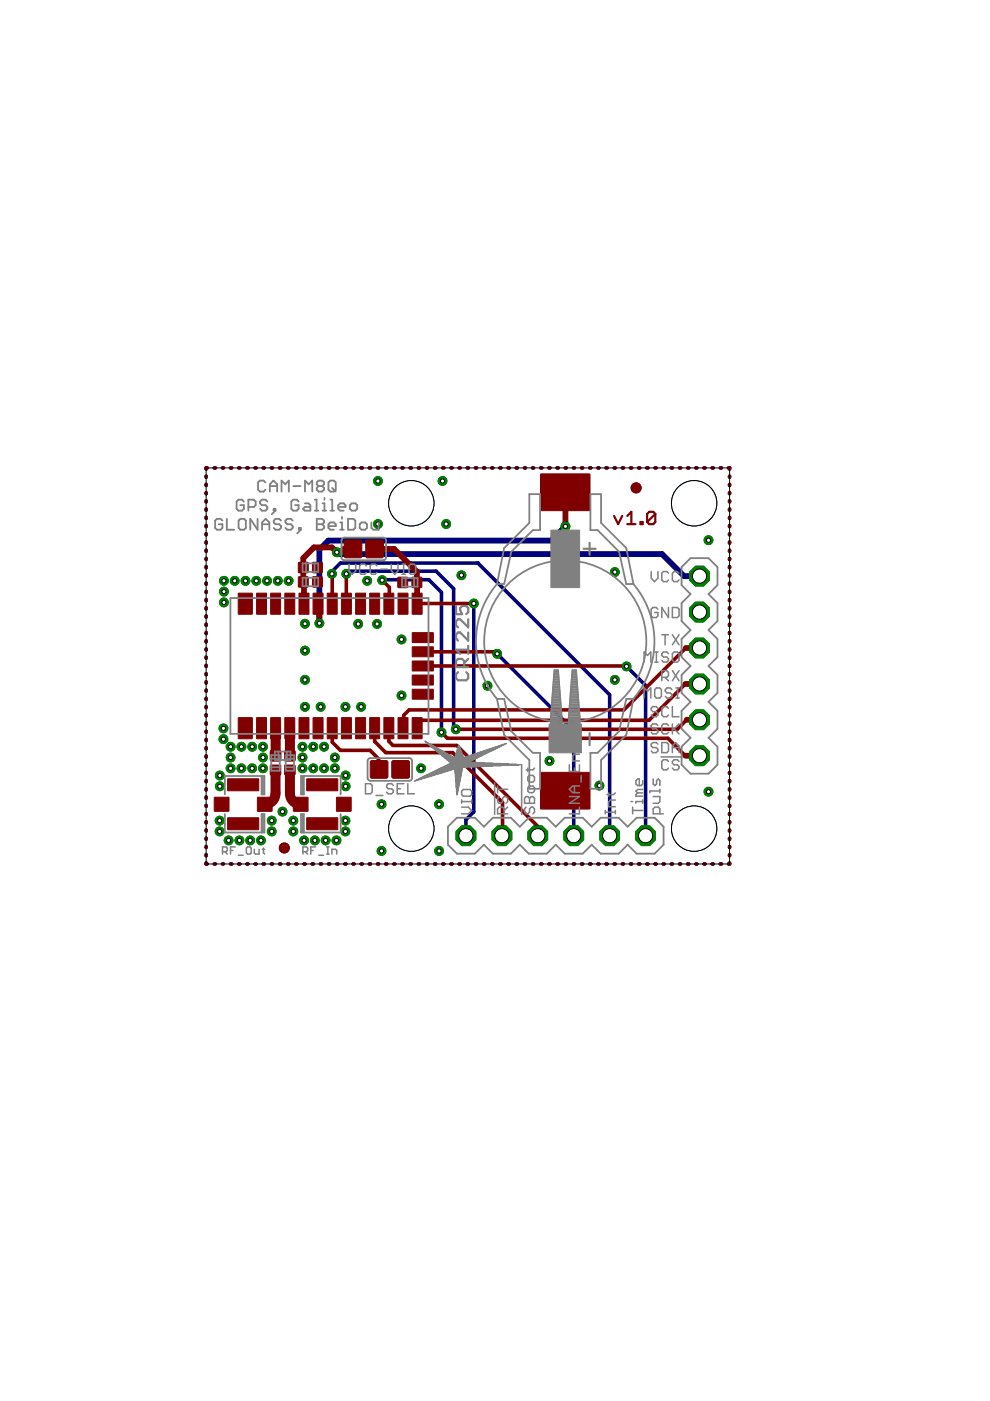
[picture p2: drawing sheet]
<svg xmlns="http://www.w3.org/2000/svg" width="210mm" height="297mm" viewBox="0 0 210 297" stroke-linecap="round" stroke-linejoin="round" font-family="sans-serif">
<g fill="#000080" stroke="#000080" stroke-width=".21">
<circle cx="60.3" cy="179.8" r="1.06"/>
<circle cx="134.9" cy="103.4" r="1.06"/>
</g>
<g fill="none" stroke="#000080" stroke-width=".76">
<path d="M43.9 99.2h-.2v.2M45.4 99.2h.3M47.2 99.2h.2M48.9 99.2h.2M50.6 99.2h.2M52.4 99.2h.2M54.1 99.2h.2M55.8 99.2h.2M57.6 99.2h.2M59.3 99.2h.2M61 99.2h.2M62.7 99.2h.2"/>
<path d="M64.5 99.2h.2M66.2 99.2h.2M67.9 99.2h.2M69.7 99.2h.2M71.4 99.2h.2M73.1 99.2h.2M74.9 99.2h.2M76.6 99.2h.2M78.3 99.2h.2M80.1 99.2h.2M81.8 99.2h.2M83.5 99.2h.2"/>
<path d="M85.2 99.2h.2M87 99.2h.2M88.7 99.2h.2M90.4 99.2h.2M92.2 99.2h.2M93.9 99.2h.2M95.6 99.2h.2M97.4 99.2h.2M99.1 99.2h.2M100.8 99.2h.2M102.6 99.2h.2M104.3 99.2h.2"/>
<path d="M106 99.2h.2M107.7 99.2h.2M109.5 99.2h.2M111.2 99.2h.2M112.9 99.2h.2M114.7 99.2h.2M116.4 99.2h.2M118.1 99.2h.2M119.9 99.2h.2M121.6 99.2h.2M123.3 99.2h.2M125.1 99.2h.2"/>
<path d="M126.8 99.2h.2M128.5 99.2h.2M130.2 99.2h.3M132 99.2h.2M133.7 99.2h.2M135.4 99.2h.2M137.2 99.2h.2M138.9 99.2h.2M140.6 99.2h.2M142.3 99.2h.3M144.1 99.2h.2M145.8 99.2h.2"/>
<path d="M147.6 99.2h.1M149.3 99.2h.2M151 99.2h.2M152.7 99.2h.3M154.5 99.2h.2v.2M43.7 101v.2M43.7 102.7v.2M43.7 104.5v.2M43.7 106.2v.2M43.7 107.9v.3M43.7 109.7v.2M43.7 111.4v.3"/>
<path d="M43.7 113.2v.2M43.7 114.9v.2M43.7 116.7v.2M43.7 118.4v.2M101.3 119.4l28 27.9v29.9M101.4 119.4h-29.2l-1.8 1.8v.5M154.7 101v.2M154.7 102.7v.2M154.7 104.5v.2M154.7 106.2v.2M154.7 107.9v.3M154.7 109.7v.2"/>
<path d="M154.7 111.4v.3M154.7 113.2v.2M154.7 114.9v.2M154.7 116.7v.2M154.7 118.4v.2M43.7 120.1v.3M43.7 121.9v.2M43.7 123.6v.3M43.7 125.4v.2M43.7 127.1v.3M43.7 128.9v.2M43.7 130.6v.2"/>
<path d="M43.7 132.4v.2M43.7 134.1v.2M43.7 135.8v.3M43.7 137.6v.2M43.7 139.3v.3M73.4 121.7l.6-.6h18.5l3.7 3.7v29.3l.4 .5M81 123l9.9-.1 2.7 2.7v29.7M100.5 128v44.1l-1.7 1.7v3.4M105.4 138.6l16.2 16.3v22.3M154.7 120.1v.3M154.7 121.9v.2M154.7 123.6v.3"/>
<path d="M154.7 125.4v.2M154.7 127.1v.3M154.7 128.9v.2M154.7 130.6v.2M154.7 132.4v.2M154.7 134.1v.2M154.7 135.8v.3M154.7 137.6v.2M154.7 139.3v.3M43.7 141.1v.2M43.7 142.8v.2M43.7 144.6v.2"/>
<path d="M43.7 146.3v.2M43.7 148.1v.2M43.7 149.8v.2M43.7 151.6v.2M43.7 153.3v.2M43.7 155v.3M43.7 156.8v.2M43.7 158.5v.2M132.8 141.3l4.1 4v31.9M154.7 141.1v.2M154.7 142.8v.2M154.7 144.6v.2"/>
<path d="M154.7 146.3v.2M154.7 148.1v.2M154.7 149.8v.2M154.7 151.6v.2M154.7 153.3v.2M154.7 155v.3M154.7 156.8v.2M154.7 158.5v.2M43.7 160.3v.2M43.7 162v.2M43.7 163.8v.2M43.7 165.5v.2"/>
<path d="M43.7 167.3v.2M43.7 169v.2M43.7 170.8v.2M43.7 172.5v.2M43.7 174.2v.3M43.7 176v.2M43.7 177.7v.2M43.7 179.5v.2M154.7 160.3v.2M154.7 162v.2M154.7 163.8v.2M154.7 165.5v.2"/>
<path d="M154.7 167.3v.2M154.7 169v.2M154.7 170.8v.2M154.7 172.5v.2M154.7 174.2v.3M154.7 176v.2M154.7 177.7v.2M154.7 179.5v.2M43.7 183v.2h.2M43.7 181.2v.2M45.4 183.2h.3M47.2 183.2h.2"/>
<path d="M48.9 183.2h.2M50.6 183.2h.2M52.4 183.2h.2M54.1 183.2h.2M55.8 183.2h.2M57.6 183.2h.2M59.3 183.2h.2M61 183.2h.2M62.7 183.2h.2M64.5 183.2h.2M66.2 183.2h.2M67.9 183.2h.2"/>
<path d="M69.7 183.2h.2M71.4 183.2h.2M73.1 183.2h.2M74.9 183.2h.2M76.6 183.2h.2M78.3 183.2h.2M80.1 183.2h.2M81.8 183.2h.2M83.5 183.2h.2M85.2 183.2h.2M87 183.2h.2M88.7 183.2h.2"/>
<path d="M90.4 183.2h.2M92.2 183.2h.2M93.9 183.2h.2M95.6 183.2h.2M97.4 183.2h.2M99.1 183.2h.2M100.8 183.2h.2M102.6 183.2h.2M104.3 183.2h.2M106 183.2h.2M107.7 183.2h.2M109.5 183.2h.2"/>
<path d="M111.2 183.2h.2M112.9 183.2h.2M114.7 183.2h.2M116.4 183.2h.2M118.1 183.2h.2M119.9 183.2h.2M121.6 183.2h.2M123.3 183.2h.2M125.1 183.2h.2M126.8 183.2h.2M128.5 183.2h.2M130.2 183.2h.3"/>
<path d="M132 183.2h.2M133.7 183.2h.2M135.4 183.2h.2M137.2 183.2h.2M138.9 183.2h.2M140.6 183.2h.2M142.3 183.2h.3M144.1 183.2h.2M145.8 183.2h.2M147.6 183.2h.1M149.3 183.2h.2M151 183.2h.2"/>
<path d="M152.7 183.2h.3M154.7 183v.2h-.2M154.7 181.2v.2"/>
</g>
<path d="M71.4 117.1l.4 .4h68.6l4.6 4.7h3.3M119.9 111.6l-3.1 3h-47.2l-1.9 1.9v15.6" fill="none" stroke="#000080" stroke-width="1.2"/>
<circle cx="148.3" cy="122.2" r="2.27" fill="#008000" stroke="#008000" stroke-width=".21"/>
<circle cx="148.3" cy="122.2" r="1.5" fill="#fff" stroke="#000" stroke-width=".21"/>
<circle cx="148.3" cy="129.8" r="2.27" fill="#008000" stroke="#008000" stroke-width=".21"/>
<circle cx="148.3" cy="129.8" r="1.5" fill="#fff" stroke="#000" stroke-width=".21"/>
<circle cx="148.3" cy="137.4" r="2.27" fill="#008000" stroke="#008000" stroke-width=".21"/>
<circle cx="148.3" cy="137.4" r="1.5" fill="#fff" stroke="#000" stroke-width=".21"/>
<circle cx="148.3" cy="145" r="2.27" fill="#008000" stroke="#008000" stroke-width=".21"/>
<circle cx="148.3" cy="145" r="1.5" fill="#fff" stroke="#000" stroke-width=".21"/>
<circle cx="148.3" cy="152.6" r="2.27" fill="#008000" stroke="#008000" stroke-width=".21"/>
<circle cx="148.3" cy="152.6" r="1.5" fill="#fff" stroke="#000" stroke-width=".21"/>
<circle cx="148.3" cy="160.2" r="2.27" fill="#008000" stroke="#008000" stroke-width=".21"/>
<circle cx="148.3" cy="160.2" r="1.5" fill="#fff" stroke="#000" stroke-width=".21"/>
<circle cx="98.8" cy="177.2" r="2.27" fill="#008000" stroke="#008000" stroke-width=".21"/>
<circle cx="98.8" cy="177.2" r="1.5" fill="#fff" stroke="#000" stroke-width=".21"/>
<circle cx="106.4" cy="177.2" r="2.27" fill="#008000" stroke="#008000" stroke-width=".21"/>
<circle cx="106.4" cy="177.2" r="1.5" fill="#fff" stroke="#000" stroke-width=".21"/>
<circle cx="114" cy="177.2" r="2.27" fill="#008000" stroke="#008000" stroke-width=".21"/>
<circle cx="114" cy="177.2" r="1.5" fill="#fff" stroke="#000" stroke-width=".21"/>
<circle cx="121.6" cy="177.2" r="2.27" fill="#008000" stroke="#008000" stroke-width=".21"/>
<circle cx="121.6" cy="177.2" r="1.5" fill="#fff" stroke="#000" stroke-width=".21"/>
<circle cx="129.3" cy="177.2" r="2.27" fill="#008000" stroke="#008000" stroke-width=".21"/>
<circle cx="129.3" cy="177.2" r="1.5" fill="#fff" stroke="#000" stroke-width=".21"/>
<circle cx="136.9" cy="177.2" r="2.27" fill="#008000" stroke="#008000" stroke-width=".21"/>
<circle cx="136.9" cy="177.2" r="1.5" fill="#fff" stroke="#000" stroke-width=".21"/>
<circle cx="51.2" cy="158.3" r=".93" fill="#008000" stroke="#008000" stroke-width=".21"/>
<circle cx="51.2" cy="158.3" r=".44" fill="#fff" stroke="#000" stroke-width=".21"/>
<circle cx="53.5" cy="158.3" r=".93" fill="#008000" stroke="#008000" stroke-width=".21"/>
<circle cx="53.5" cy="158.3" r=".44" fill="#fff" stroke="#000" stroke-width=".21"/>
<circle cx="55.8" cy="158.3" r=".93" fill="#008000" stroke="#008000" stroke-width=".21"/>
<circle cx="55.8" cy="158.3" r=".44" fill="#fff" stroke="#000" stroke-width=".21"/>
<circle cx="55.8" cy="160.6" r=".93" fill="#008000" stroke="#008000" stroke-width=".21"/>
<circle cx="55.8" cy="160.6" r=".44" fill="#fff" stroke="#000" stroke-width=".21"/>
<circle cx="55.8" cy="162.9" r=".93" fill="#008000" stroke="#008000" stroke-width=".21"/>
<circle cx="55.8" cy="162.9" r=".44" fill="#fff" stroke="#000" stroke-width=".21"/>
<circle cx="53.5" cy="162.9" r=".93" fill="#008000" stroke="#008000" stroke-width=".21"/>
<circle cx="53.5" cy="162.9" r=".44" fill="#fff" stroke="#000" stroke-width=".21"/>
<circle cx="51.2" cy="162.9" r=".93" fill="#008000" stroke="#008000" stroke-width=".21"/>
<circle cx="51.2" cy="162.9" r=".44" fill="#fff" stroke="#000" stroke-width=".21"/>
<circle cx="48.9" cy="162.9" r=".93" fill="#008000" stroke="#008000" stroke-width=".21"/>
<circle cx="48.9" cy="162.9" r=".44" fill="#fff" stroke="#000" stroke-width=".21"/>
<circle cx="48.9" cy="160.6" r=".93" fill="#008000" stroke="#008000" stroke-width=".21"/>
<circle cx="48.9" cy="160.6" r=".44" fill="#fff" stroke="#000" stroke-width=".21"/>
<circle cx="48.9" cy="158.3" r=".93" fill="#008000" stroke="#008000" stroke-width=".21"/>
<circle cx="48.9" cy="158.3" r=".44" fill="#fff" stroke="#000" stroke-width=".21"/>
<circle cx="64.1" cy="158.3" r=".93" fill="#008000" stroke="#008000" stroke-width=".21"/>
<circle cx="64.1" cy="158.3" r=".44" fill="#fff" stroke="#000" stroke-width=".21"/>
<circle cx="64.1" cy="160.6" r=".93" fill="#008000" stroke="#008000" stroke-width=".21"/>
<circle cx="64.1" cy="160.6" r=".44" fill="#fff" stroke="#000" stroke-width=".21"/>
<circle cx="64.1" cy="162.9" r=".93" fill="#008000" stroke="#008000" stroke-width=".21"/>
<circle cx="64.1" cy="162.9" r=".44" fill="#fff" stroke="#000" stroke-width=".21"/>
<circle cx="66.4" cy="162.9" r=".93" fill="#008000" stroke="#008000" stroke-width=".21"/>
<circle cx="66.4" cy="162.9" r=".44" fill="#fff" stroke="#000" stroke-width=".21"/>
<circle cx="68.7" cy="162.9" r=".93" fill="#008000" stroke="#008000" stroke-width=".21"/>
<circle cx="68.7" cy="162.9" r=".44" fill="#fff" stroke="#000" stroke-width=".21"/>
<circle cx="71" cy="162.9" r=".93" fill="#008000" stroke="#008000" stroke-width=".21"/>
<circle cx="71" cy="162.9" r=".44" fill="#fff" stroke="#000" stroke-width=".21"/>
<circle cx="71" cy="160.6" r=".93" fill="#008000" stroke="#008000" stroke-width=".21"/>
<circle cx="71" cy="160.6" r=".44" fill="#fff" stroke="#000" stroke-width=".21"/>
<circle cx="68.7" cy="158.3" r=".93" fill="#008000" stroke="#008000" stroke-width=".21"/>
<circle cx="68.7" cy="158.3" r=".44" fill="#fff" stroke="#000" stroke-width=".21"/>
<circle cx="66.4" cy="158.3" r=".93" fill="#008000" stroke="#008000" stroke-width=".21"/>
<circle cx="66.4" cy="158.3" r=".44" fill="#fff" stroke="#000" stroke-width=".21"/>
<circle cx="57.6" cy="174" r=".93" fill="#008000" stroke="#008000" stroke-width=".21"/>
<circle cx="57.6" cy="174" r=".44" fill="#fff" stroke="#000" stroke-width=".21"/>
<circle cx="62.2" cy="174" r=".93" fill="#008000" stroke="#008000" stroke-width=".21"/>
<circle cx="62.2" cy="174" r=".44" fill="#fff" stroke="#000" stroke-width=".21"/>
<circle cx="59.9" cy="172.1" r=".93" fill="#008000" stroke="#008000" stroke-width=".21"/>
<circle cx="59.9" cy="172.1" r=".44" fill="#fff" stroke="#000" stroke-width=".21"/>
<circle cx="57.6" cy="176.3" r=".93" fill="#008000" stroke="#008000" stroke-width=".21"/>
<circle cx="57.6" cy="176.3" r=".44" fill="#fff" stroke="#000" stroke-width=".21"/>
<circle cx="55.3" cy="178.2" r=".93" fill="#008000" stroke="#008000" stroke-width=".21"/>
<circle cx="55.3" cy="178.2" r=".44" fill="#fff" stroke="#000" stroke-width=".21"/>
<circle cx="53" cy="178.2" r=".93" fill="#008000" stroke="#008000" stroke-width=".21"/>
<circle cx="53" cy="178.2" r=".44" fill="#fff" stroke="#000" stroke-width=".21"/>
<circle cx="50.8" cy="178.2" r=".93" fill="#008000" stroke="#008000" stroke-width=".21"/>
<circle cx="50.8" cy="178.2" r=".44" fill="#fff" stroke="#000" stroke-width=".21"/>
<circle cx="48.5" cy="178.2" r=".93" fill="#008000" stroke="#008000" stroke-width=".21"/>
<circle cx="48.5" cy="178.2" r=".44" fill="#fff" stroke="#000" stroke-width=".21"/>
<circle cx="46.6" cy="176.3" r=".93" fill="#008000" stroke="#008000" stroke-width=".21"/>
<circle cx="46.6" cy="176.3" r=".44" fill="#fff" stroke="#000" stroke-width=".21"/>
<circle cx="46.6" cy="174" r=".93" fill="#008000" stroke="#008000" stroke-width=".21"/>
<circle cx="46.6" cy="174" r=".44" fill="#fff" stroke="#000" stroke-width=".21"/>
<circle cx="46.6" cy="164.4" r=".93" fill="#008000" stroke="#008000" stroke-width=".21"/>
<circle cx="46.6" cy="164.4" r=".44" fill="#fff" stroke="#000" stroke-width=".21"/>
<circle cx="46.6" cy="166.7" r=".93" fill="#008000" stroke="#008000" stroke-width=".21"/>
<circle cx="46.6" cy="166.7" r=".44" fill="#fff" stroke="#000" stroke-width=".21"/>
<circle cx="73.3" cy="164.4" r=".93" fill="#008000" stroke="#008000" stroke-width=".21"/>
<circle cx="73.3" cy="164.4" r=".44" fill="#fff" stroke="#000" stroke-width=".21"/>
<circle cx="73.3" cy="166.7" r=".93" fill="#008000" stroke="#008000" stroke-width=".21"/>
<circle cx="73.3" cy="166.7" r=".44" fill="#fff" stroke="#000" stroke-width=".21"/>
<circle cx="62.2" cy="176.3" r=".93" fill="#008000" stroke="#008000" stroke-width=".21"/>
<circle cx="62.2" cy="176.3" r=".44" fill="#fff" stroke="#000" stroke-width=".21"/>
<circle cx="64.5" cy="178.2" r=".93" fill="#008000" stroke="#008000" stroke-width=".21"/>
<circle cx="64.5" cy="178.2" r=".44" fill="#fff" stroke="#000" stroke-width=".21"/>
<circle cx="66.8" cy="178.2" r=".93" fill="#008000" stroke="#008000" stroke-width=".21"/>
<circle cx="66.8" cy="178.2" r=".44" fill="#fff" stroke="#000" stroke-width=".21"/>
<circle cx="69" cy="178.2" r=".93" fill="#008000" stroke="#008000" stroke-width=".21"/>
<circle cx="69" cy="178.2" r=".44" fill="#fff" stroke="#000" stroke-width=".21"/>
<circle cx="71.3" cy="178.2" r=".93" fill="#008000" stroke="#008000" stroke-width=".21"/>
<circle cx="71.3" cy="178.2" r=".44" fill="#fff" stroke="#000" stroke-width=".21"/>
<circle cx="73.2" cy="176.3" r=".93" fill="#008000" stroke="#008000" stroke-width=".21"/>
<circle cx="73.2" cy="176.3" r=".44" fill="#fff" stroke="#000" stroke-width=".21"/>
<circle cx="73.2" cy="174" r=".93" fill="#008000" stroke="#008000" stroke-width=".21"/>
<circle cx="73.2" cy="174" r=".44" fill="#fff" stroke="#000" stroke-width=".21"/>
<circle cx="76.6" cy="149.9" r=".93" fill="#008000" stroke="#008000" stroke-width=".21"/>
<circle cx="76.6" cy="149.9" r=".44" fill="#fff" stroke="#000" stroke-width=".21"/>
<circle cx="85.1" cy="147.5" r=".93" fill="#008000" stroke="#008000" stroke-width=".21"/>
<circle cx="85.1" cy="147.5" r=".44" fill="#fff" stroke="#000" stroke-width=".21"/>
<circle cx="85.1" cy="135.6" r=".93" fill="#008000" stroke="#008000" stroke-width=".21"/>
<circle cx="85.1" cy="135.6" r=".44" fill="#fff" stroke="#000" stroke-width=".21"/>
<circle cx="79.9" cy="132.3" r=".93" fill="#008000" stroke="#008000" stroke-width=".21"/>
<circle cx="79.9" cy="132.3" r=".44" fill="#fff" stroke="#000" stroke-width=".21"/>
<circle cx="75.9" cy="132.3" r=".93" fill="#008000" stroke="#008000" stroke-width=".21"/>
<circle cx="75.9" cy="132.3" r=".44" fill="#fff" stroke="#000" stroke-width=".21"/>
<circle cx="116.5" cy="161.3" r=".93" fill="#008000" stroke="#008000" stroke-width=".21"/>
<circle cx="116.5" cy="161.3" r=".44" fill="#fff" stroke="#000" stroke-width=".21"/>
<circle cx="61.2" cy="123.1" r=".93" fill="#008000" stroke="#008000" stroke-width=".21"/>
<circle cx="61.2" cy="123.1" r=".44" fill="#fff" stroke="#000" stroke-width=".21"/>
<circle cx="58.9" cy="123.1" r=".93" fill="#008000" stroke="#008000" stroke-width=".21"/>
<circle cx="58.9" cy="123.1" r=".44" fill="#fff" stroke="#000" stroke-width=".21"/>
<circle cx="56.6" cy="123.1" r=".93" fill="#008000" stroke="#008000" stroke-width=".21"/>
<circle cx="56.6" cy="123.1" r=".44" fill="#fff" stroke="#000" stroke-width=".21"/>
<circle cx="54.3" cy="123.1" r=".93" fill="#008000" stroke="#008000" stroke-width=".21"/>
<circle cx="54.3" cy="123.1" r=".44" fill="#fff" stroke="#000" stroke-width=".21"/>
<circle cx="52" cy="123.1" r=".93" fill="#008000" stroke="#008000" stroke-width=".21"/>
<circle cx="52" cy="123.1" r=".44" fill="#fff" stroke="#000" stroke-width=".21"/>
<circle cx="49.8" cy="123.1" r=".93" fill="#008000" stroke="#008000" stroke-width=".21"/>
<circle cx="49.8" cy="123.1" r=".44" fill="#fff" stroke="#000" stroke-width=".21"/>
<circle cx="77.9" cy="123.1" r=".93" fill="#008000" stroke="#008000" stroke-width=".21"/>
<circle cx="77.9" cy="123.1" r=".44" fill="#fff" stroke="#000" stroke-width=".21"/>
<circle cx="47.5" cy="123.1" r=".93" fill="#008000" stroke="#008000" stroke-width=".21"/>
<circle cx="47.5" cy="123.1" r=".44" fill="#fff" stroke="#000" stroke-width=".21"/>
<circle cx="47.5" cy="125.4" r=".93" fill="#008000" stroke="#008000" stroke-width=".21"/>
<circle cx="47.5" cy="125.4" r=".44" fill="#fff" stroke="#000" stroke-width=".21"/>
<circle cx="47.5" cy="127.7" r=".93" fill="#008000" stroke="#008000" stroke-width=".21"/>
<circle cx="47.5" cy="127.7" r=".44" fill="#fff" stroke="#000" stroke-width=".21"/>
<circle cx="47.4" cy="156.7" r=".93" fill="#008000" stroke="#008000" stroke-width=".21"/>
<circle cx="47.4" cy="156.7" r=".44" fill="#fff" stroke="#000" stroke-width=".21"/>
<circle cx="47.4" cy="154.4" r=".93" fill="#008000" stroke="#008000" stroke-width=".21"/>
<circle cx="47.4" cy="154.4" r=".44" fill="#fff" stroke="#000" stroke-width=".21"/>
<circle cx="89.3" cy="162.9" r=".93" fill="#008000" stroke="#008000" stroke-width=".21"/>
<circle cx="89.3" cy="162.9" r=".44" fill="#fff" stroke="#000" stroke-width=".21"/>
<circle cx="130.4" cy="121.3" r=".93" fill="#008000" stroke="#008000" stroke-width=".21"/>
<circle cx="130.4" cy="121.3" r=".44" fill="#fff" stroke="#000" stroke-width=".21"/>
<circle cx="130.4" cy="144.1" r=".93" fill="#008000" stroke="#008000" stroke-width=".21"/>
<circle cx="130.4" cy="144.1" r=".44" fill="#fff" stroke="#000" stroke-width=".21"/>
<circle cx="103.4" cy="145.4" r=".93" fill="#008000" stroke="#008000" stroke-width=".21"/>
<circle cx="103.4" cy="145.4" r=".44" fill="#fff" stroke="#000" stroke-width=".21"/>
<circle cx="97.8" cy="122" r=".93" fill="#008000" stroke="#008000" stroke-width=".21"/>
<circle cx="97.8" cy="122" r=".44" fill="#fff" stroke="#000" stroke-width=".21"/>
<circle cx="94.6" cy="111.1" r=".93" fill="#008000" stroke="#008000" stroke-width=".21"/>
<circle cx="94.6" cy="111.1" r=".44" fill="#fff" stroke="#000" stroke-width=".21"/>
<circle cx="93.8" cy="102" r=".93" fill="#008000" stroke="#008000" stroke-width=".21"/>
<circle cx="93.8" cy="102" r=".44" fill="#fff" stroke="#000" stroke-width=".21"/>
<circle cx="80.1" cy="102" r=".93" fill="#008000" stroke="#008000" stroke-width=".21"/>
<circle cx="80.1" cy="102" r=".44" fill="#fff" stroke="#000" stroke-width=".21"/>
<circle cx="80.1" cy="111.1" r=".93" fill="#008000" stroke="#008000" stroke-width=".21"/>
<circle cx="80.1" cy="111.1" r=".44" fill="#fff" stroke="#000" stroke-width=".21"/>
<circle cx="150.2" cy="167.9" r=".93" fill="#008000" stroke="#008000" stroke-width=".21"/>
<circle cx="150.2" cy="167.9" r=".44" fill="#fff" stroke="#000" stroke-width=".21"/>
<circle cx="73.2" cy="149.9" r=".93" fill="#008000" stroke="#008000" stroke-width=".21"/>
<circle cx="73.2" cy="149.9" r=".44" fill="#fff" stroke="#000" stroke-width=".21"/>
<circle cx="68" cy="149.9" r=".93" fill="#008000" stroke="#008000" stroke-width=".21"/>
<circle cx="68" cy="149.9" r=".44" fill="#fff" stroke="#000" stroke-width=".21"/>
<circle cx="64.7" cy="149.9" r=".93" fill="#008000" stroke="#008000" stroke-width=".21"/>
<circle cx="64.7" cy="149.9" r=".44" fill="#fff" stroke="#000" stroke-width=".21"/>
<circle cx="150.2" cy="114.5" r=".93" fill="#008000" stroke="#008000" stroke-width=".21"/>
<circle cx="150.2" cy="114.5" r=".44" fill="#fff" stroke="#000" stroke-width=".21"/>
<circle cx="80.9" cy="180.4" r=".93" fill="#008000" stroke="#008000" stroke-width=".21"/>
<circle cx="80.9" cy="180.4" r=".44" fill="#fff" stroke="#000" stroke-width=".21"/>
<circle cx="93.1" cy="180.4" r=".93" fill="#008000" stroke="#008000" stroke-width=".21"/>
<circle cx="93.1" cy="180.4" r=".44" fill="#fff" stroke="#000" stroke-width=".21"/>
<circle cx="93.1" cy="170.5" r=".93" fill="#008000" stroke="#008000" stroke-width=".21"/>
<circle cx="93.1" cy="170.5" r=".44" fill="#fff" stroke="#000" stroke-width=".21"/>
<circle cx="80.9" cy="170.5" r=".93" fill="#008000" stroke="#008000" stroke-width=".21"/>
<circle cx="80.9" cy="170.5" r=".44" fill="#fff" stroke="#000" stroke-width=".21"/>
<circle cx="127.1" cy="166.6" r=".93" fill="#008000" stroke="#008000" stroke-width=".21"/>
<circle cx="127.1" cy="166.6" r=".44" fill="#fff" stroke="#000" stroke-width=".21"/>
<circle cx="64.7" cy="132.2" r=".93" fill="#008000" stroke="#008000" stroke-width=".21"/>
<circle cx="64.7" cy="132.2" r=".44" fill="#fff" stroke="#000" stroke-width=".21"/>
<circle cx="64.7" cy="144.1" r=".93" fill="#008000" stroke="#008000" stroke-width=".21"/>
<circle cx="64.7" cy="144.1" r=".44" fill="#fff" stroke="#000" stroke-width=".21"/>
<circle cx="64.7" cy="137.9" r=".93" fill="#008000" stroke="#008000" stroke-width=".21"/>
<circle cx="64.7" cy="137.9" r=".44" fill="#fff" stroke="#000" stroke-width=".21"/>
<circle cx="71.4" cy="117.1" r=".93" fill="#008000" stroke="#008000" stroke-width=".21"/>
<circle cx="71.4" cy="117.1" r=".44" fill="#fff" stroke="#000" stroke-width=".21"/>
<circle cx="67.7" cy="132.1" r=".93" fill="#008000" stroke="#008000" stroke-width=".21"/>
<circle cx="67.7" cy="132.1" r=".44" fill="#fff" stroke="#000" stroke-width=".21"/>
<circle cx="119.9" cy="111.6" r=".93" fill="#008000" stroke="#008000" stroke-width=".21"/>
<circle cx="119.9" cy="111.6" r=".44" fill="#fff" stroke="#000" stroke-width=".21"/>
<circle cx="96.6" cy="154.6" r=".93" fill="#008000" stroke="#008000" stroke-width=".21"/>
<circle cx="96.6" cy="154.6" r=".44" fill="#fff" stroke="#000" stroke-width=".21"/>
<circle cx="73.4" cy="121.7" r=".93" fill="#008000" stroke="#008000" stroke-width=".21"/>
<circle cx="73.4" cy="121.7" r=".44" fill="#fff" stroke="#000" stroke-width=".21"/>
<circle cx="93.6" cy="155.3" r=".93" fill="#008000" stroke="#008000" stroke-width=".21"/>
<circle cx="93.6" cy="155.3" r=".44" fill="#fff" stroke="#000" stroke-width=".21"/>
<circle cx="81" cy="123" r=".93" fill="#008000" stroke="#008000" stroke-width=".21"/>
<circle cx="81" cy="123" r=".44" fill="#fff" stroke="#000" stroke-width=".21"/>
<circle cx="105.4" cy="138.6" r=".93" fill="#008000" stroke="#008000" stroke-width=".21"/>
<circle cx="105.4" cy="138.6" r=".44" fill="#fff" stroke="#000" stroke-width=".21"/>
<circle cx="70.4" cy="121.7" r=".93" fill="#008000" stroke="#008000" stroke-width=".21"/>
<circle cx="70.4" cy="121.7" r=".44" fill="#fff" stroke="#000" stroke-width=".21"/>
<circle cx="132.8" cy="141.3" r=".93" fill="#008000" stroke="#008000" stroke-width=".21"/>
<circle cx="132.8" cy="141.3" r=".44" fill="#fff" stroke="#000" stroke-width=".21"/>
<circle cx="100.5" cy="128" r=".93" fill="#008000" stroke="#008000" stroke-width=".21"/>
<circle cx="100.5" cy="128" r=".44" fill="#fff" stroke="#000" stroke-width=".21"/>
<path d="M130.2 109.4l.9 1.7 .8-1.7M133 109.4l.9-.9v2.6M133 111.1h1.7M135.8 110.7h.4v.4h-.4zM138.9 109v1.7l-.4 .4h-.9l-.4-.4M138.9 109l-.4-.5h-.9l-.4 .5v1.7M138.9 109l-1.7 1.7" fill="none" stroke="#800000" stroke-width=".47"/>
<g fill="#800000" stroke="#800000" stroke-width=".21">
<path d="M84.4 122.4h2v2.1h-2z" fill-rule="evenodd"/>
<path d="M87.4 122.4h2v2.1h-2z" fill-rule="evenodd"/>
<path d="M66.3 122.3h2v2.1h-2z" fill-rule="evenodd"/>
<path d="M63.3 122.3h2v2.1h-2z" fill-rule="evenodd"/>
<path d="M114.6 100.5h10.4v7.7h-10.4z" fill-rule="evenodd"/>
<path d="M114.6 163.8h10.4v7.7h-10.4z" fill-rule="evenodd"/>
<path d="M78.5 161.4l.4-.2 3.2 .1 .2 .3-.1 3.2-.3 .2h-3.2l-.2-.4z" fill-rule="evenodd"/>
<path d="M83.1 161.4l.3-.2 3.2 .1 .2 .3v3.2l-.4 .2h-3.2l-.1-.4z" fill-rule="evenodd"/>
<path d="M73 114.7l.3-.2 3.2 .1 .2 .3v3.2l-.3 .2-3.3-.1-.1-.3z" fill-rule="evenodd"/>
<path d="M77.6 114.7l.3-.2 3.2 .1 .2 .3-.1 3.2-.3 .2-3.2-.1-.2-.3z" fill-rule="evenodd"/>
<path d="M66.3 119.3h2v2.1h-2z" fill-rule="evenodd"/>
<path d="M63.3 119.3h2v2.1h-2z" fill-rule="evenodd"/>
<path d="M87.4 125.8h2.1v4.4l-2.1-.1z" fill-rule="evenodd"/>
<path d="M84.4 125.8h2.1v4.4l-2.1-.1z" fill-rule="evenodd"/>
<path d="M81.4 125.8h2.1v4.4l-2.1-.1z" fill-rule="evenodd"/>
<path d="M78.4 125.8h2.1v4.4l-2.1-.1z" fill-rule="evenodd"/>
<path d="M75.4 125.8h2.1v4.4l-2.1-.1z" fill-rule="evenodd"/>
<path d="M72.4 125.8h2.1v4.4l-2.1-.1z" fill-rule="evenodd"/>
<path d="M69.4 125.8h2.1v4.4l-2.1-.1z" fill-rule="evenodd"/>
<path d="M66.4 125.8h2.1v4.4l-2.1-.1z" fill-rule="evenodd"/>
<path d="M63.4 125.8h2.1v4.4l-2.1-.1z" fill-rule="evenodd"/>
<path d="M60.4 125.8h2.1v4.4l-2.1-.1z" fill-rule="evenodd"/>
<path d="M57.4 125.8h2.1v4.4l-2.1-.1z" fill-rule="evenodd"/>
<path d="M54.4 125.8h2.1v4.4l-2.1-.1z" fill-rule="evenodd"/>
<path d="M50.5 125.8h3v4.4h-3z" fill-rule="evenodd"/>
<path d="M50.5 152.2h3v4.4h-3z" fill-rule="evenodd"/>
<path d="M54.4 152.2h2.1v4.4l-2.1-.1z" fill-rule="evenodd"/>
<path d="M57.4 152.2h2.1v4.4l-2.1-.1z" fill-rule="evenodd"/>
<path d="M60.4 152.2h2.1v4.4l-2.1-.1z" fill-rule="evenodd"/>
<path d="M63.4 152.2h2.1v4.4l-2.1-.1z" fill-rule="evenodd"/>
<path d="M66.4 152.2h2.1v4.4l-2.1-.1z" fill-rule="evenodd"/>
<path d="M69.4 152.2h2.1v4.4l-2.1-.1z" fill-rule="evenodd"/>
<path d="M72.4 152.2h2.1v4.4l-2.1-.1z" fill-rule="evenodd"/>
<path d="M75.4 152.2h2.1v4.4l-2.1-.1z" fill-rule="evenodd"/>
<path d="M78.4 152.2h2.1v4.4l-2.1-.1z" fill-rule="evenodd"/>
<path d="M81.4 152.2h2.1v4.4l-2.1-.1z" fill-rule="evenodd"/>
<path d="M84.4 152.2h2.1v4.4l-2.1-.1z" fill-rule="evenodd"/>
<path d="M87.4 152.2h2.1v4.4l-2.1-.1z" fill-rule="evenodd"/>
<path d="M87.4 140.2l4.4-.1 .1 2.1-4.4 .1z" fill-rule="evenodd"/>
<path d="M87.4 143.2l4.4-.1 .1 2.1h-4.4z" fill-rule="evenodd"/>
<path d="M87.4 146.2l4.4-.1 .1 2.1-4.4 .1z" fill-rule="evenodd"/>
<path d="M87.4 137.2l4.4-.1 .1 2.1-4.4 .1z" fill-rule="evenodd"/>
<path d="M87.4 134.2l4.4-.1 .1 2.1h-4.4z" fill-rule="evenodd"/>
<path d="M60.4 162.3h2.1v2h-2.1z" fill-rule="evenodd"/>
<path d="M60.4 159.3h2.1v1.9h-2.1z" fill-rule="evenodd"/>
<path d="M57.4 162.3h2.1v2h-2.1z" fill-rule="evenodd"/>
<path d="M57.4 159.3h2.1v1.9h-2.1z" fill-rule="evenodd"/>
<path d="M60.5 159.2h1.9v2.1h-1.9z" fill-rule="evenodd"/>
<path d="M57.4 159.2h2v2.1h-2z" fill-rule="evenodd"/>
<path d="M48.3 165.2l6.5-.1v2.5l-6.4 .1z" fill-rule="evenodd"/>
<path d="M48.3 173.4h6.5v2.5h-6.4z" fill-rule="evenodd"/>
<path d="M54.6 169.1h3.1v2.9h-3.1z" fill-rule="evenodd"/>
<path d="M45.5 169.1h3v2.9h-3z" fill-rule="evenodd"/>
<path d="M65.1 173.4h6.4l.1 2.5h-6.5z" fill-rule="evenodd"/>
<path d="M65.1 165.2l6.4-.1 .1 2.5-6.5 .1z" fill-rule="evenodd"/>
<path d="M62.2 169.1h3.1v2.9h-3.1z" fill-rule="evenodd"/>
<path d="M71.4 169.1h3v2.9h-3z" fill-rule="evenodd"/>
<circle cx="134.9" cy="103.4" r="1.06"/>
<circle cx="60.3" cy="179.8" r="1.06"/>
</g>
<g fill="none" stroke="#800000" stroke-width=".76">
<path d="M43.9 99.2h-.2v.2M45.4 99.2h.3M47.2 99.2h.2M48.9 99.2h.2M50.6 99.2h.2M52.4 99.2h.2M54.1 99.2h.2M55.8 99.2h.2M57.6 99.2h.2M59.3 99.2h.2M61 99.2h.2M62.7 99.2h.2"/>
<path d="M64.5 99.2h.2M66.2 99.2h.2M67.9 99.2h.2M69.7 99.2h.2M71.4 99.2h.2M73.1 99.2h.2M74.9 99.2h.2M76.6 99.2h.2M78.3 99.2h.2M80.1 99.2h.2M81.8 99.2h.2M83.5 99.2h.2"/>
<path d="M85.2 99.2h.2M87 99.2h.2M88.7 99.2h.2M90.4 99.2h.2M92.2 99.2h.2M93.9 99.2h.2M95.6 99.2h.2M97.4 99.2h.2M99.1 99.2h.2M100.8 99.2h.2M102.6 99.2h.2M104.3 99.2h.2"/>
<path d="M106 99.2h.2M107.7 99.2h.2M109.5 99.2h.2M111.2 99.2h.2M112.9 99.2h.2M114.7 99.2h.2M116.4 99.2h.2M118.1 99.2h.2M119.9 99.2h.2M121.6 99.2h.2M123.3 99.2h.2M125.1 99.2h.2"/>
<path d="M126.8 99.2h.2M128.5 99.2h.2M130.2 99.2h.3M132 99.2h.2M133.7 99.2h.2M135.4 99.2h.2M137.2 99.2h.2M138.9 99.2h.2M140.6 99.2h.2M142.3 99.2h.3M144.1 99.2h.2M145.8 99.2h.2"/>
<path d="M147.6 99.2h.1M149.3 99.2h.2M151 99.2h.2M152.7 99.2h.3M154.5 99.2h.2v.2M43.7 101v.2M43.7 102.7v.2M43.7 104.5v.2M43.7 106.2v.2M43.7 107.9v.3M43.7 109.7v.2M43.7 111.4v.3"/>
<path d="M43.7 113.2v.2M43.7 114.9v.2M43.7 116.7v.2M43.7 118.4v.2M154.7 101v.2M154.7 102.7v.2M154.7 104.5v.2M154.7 106.2v.2M154.7 107.9v.3M154.7 109.7v.2M154.7 111.4v.3M154.7 113.2v.2"/>
<path d="M154.7 114.9v.2M154.7 116.7v.2M154.7 118.4v.2M43.7 120.1v.3M43.7 121.9v.2M43.7 123.6v.3M43.7 125.4v.2M43.7 127.1v.3M43.7 128.9v.2M43.7 130.6v.2M43.7 132.4v.2M43.7 134.1v.2"/>
<path d="M43.7 135.8v.3M43.7 137.6v.2M43.7 139.3v.3M70.4 121.7v6.3M73.4 121.7v6.3M81 123l1.5 1.5-.1 3.5M88.5 128h12M89.6 138.2h15.4l.4 .4M145.4 137.4l-13.1 13.1h-45.6l-1.1 1.2v2.5l-.2 .2M154.7 120.1v.3M154.7 121.9v.2M154.7 123.6v.3"/>
<path d="M154.7 125.4v.2M154.7 127.1v.3M154.7 128.9v.2M154.7 130.6v.2M154.7 132.4v.2M154.7 134.1v.2M154.7 135.8v.3M154.7 137.6v.2M154.7 139.3v.3M43.7 141.1v.2M43.7 142.8v.2M43.7 144.6v.2"/>
<path d="M43.7 146.3v.2M43.7 148.1v.2M43.7 149.8v.2M43.7 151.6v.2M43.7 153.3v.2M43.7 155v.3M43.7 156.8v.2M43.7 158.5v.2M70.4 154.4v3l1.8 1.7h6.3l1.8 1.8 .1 2.2M79.4 154.4v2.8l2.4 2.4h14.2l10.6 10.5v6.9l-.2 .2M82.4 154.4v2.8l.9 .9h13.5l17.4 17.3v1.6l-.2 .2M89.6 141.2l43.2 .1"/>
<path d="M93.6 155.3l1.2 1.2h46.8l3.7 3.7M145.3 145l-7.7 7.7h-49v1.5l-.2 .2M145.6 152.6l-2 2h-47M154.7 141.1v.2M154.7 142.8v.2M154.7 144.6v.2M154.7 146.3v.2M154.7 148.1v.2M154.7 149.8v.2M154.7 151.6v.2M154.7 153.3v.2M154.7 155v.3"/>
<path d="M154.7 156.8v.2M154.7 158.5v.2M43.7 160.3v.2M43.7 162v.2M43.7 163.8v.2M43.7 165.5v.2M43.7 167.3v.2M43.7 169v.2M43.7 170.8v.2M43.7 172.5v.2M43.7 174.2v.3M43.7 176v.2"/>
<path d="M43.7 177.7v.2M43.7 179.5v.2M58.4 160.2v.1M61.4 160.2l.1 .1M154.7 160.3v.2M154.7 162v.2M154.7 163.8v.2M154.7 165.5v.2M154.7 167.3v.2M154.7 169v.2M154.7 170.8v.2M154.7 172.5v.2"/>
<path d="M154.7 174.2v.3M154.7 176v.2M154.7 177.7v.2M154.7 179.5v.2M43.7 183v.2h.2M43.7 181.2v.2M45.4 183.2h.3M47.2 183.2h.2M48.9 183.2h.2M50.6 183.2h.2M52.4 183.2h.2M54.1 183.2h.2"/>
<path d="M55.8 183.2h.2M57.6 183.2h.2M59.3 183.2h.2M61 183.2h.2M62.7 183.2h.2M64.5 183.2h.2M66.2 183.2h.2M67.9 183.2h.2M69.7 183.2h.2M71.4 183.2h.2M73.1 183.2h.2M74.9 183.2h.2"/>
<path d="M76.6 183.2h.2M78.3 183.2h.2M80.1 183.2h.2M81.8 183.2h.2M83.5 183.2h.2M85.2 183.2h.2M87 183.2h.2M88.7 183.2h.2M90.4 183.2h.2M92.2 183.2h.2M93.9 183.2h.2M95.6 183.2h.2"/>
<path d="M97.4 183.2h.2M99.1 183.2h.2M100.8 183.2h.2M102.6 183.2h.2M104.3 183.2h.2M106 183.2h.2M107.7 183.2h.2M109.5 183.2h.2M111.2 183.2h.2M112.9 183.2h.2M114.7 183.2h.2M116.4 183.2h.2"/>
<path d="M118.1 183.2h.2M119.9 183.2h.2M121.6 183.2h.2M123.3 183.2h.2M125.1 183.2h.2M126.8 183.2h.2M128.5 183.2h.2M130.2 183.2h.3M132 183.2h.2M133.7 183.2h.2M135.4 183.2h.2M137.2 183.2h.2"/>
<path d="M138.9 183.2h.2M140.6 183.2h.2M142.3 183.2h.3M144.1 183.2h.2M145.8 183.2h.2M147.6 183.2h.1M149.3 183.2h.2M151 183.2h.2M152.7 183.2h.3M154.7 183v.2h-.2M154.7 181.2v.2"/>
</g>
<path d="M74.8 116.4h-1.9l-.6 .6-.9 .1-1-1h-3.8l-2.3 2.2 .2 9.7M79.4 116.4h4.2l4.8 4.8 .1 6.8M119.8 104.4l.1 7.2M67.4 128l.3 .3v3.8M88.4 123.5h.1M145.4 137.4h2.9M145.3 145h3M145.6 152.6h2.7M145.3 160.2h3" fill="none" stroke="#800000" stroke-width="1.2"/>
<path d="M58.4 154.4h.1M61.4 154.4h.1" fill="none" stroke="#800000" stroke-width="1.8"/>
<path d="M58.4 154.4v5.8M61.5 154.4v5.9M58.4 163.3v4.9a2.26 2.26 0 0 1-2.3 2.3M61.5 163.3v4.9a2.26 2.26 0 0 0 2.3 2.3" fill="none" stroke="#800000" stroke-width="2.1"/>
<circle cx="148.3" cy="122.2" r="2.27" fill="#008000" stroke="#008000" stroke-width=".21"/>
<circle cx="148.3" cy="122.2" r="1.5" fill="#fff" stroke="#000" stroke-width=".21"/>
<circle cx="148.3" cy="129.8" r="2.27" fill="#008000" stroke="#008000" stroke-width=".21"/>
<circle cx="148.3" cy="129.8" r="1.5" fill="#fff" stroke="#000" stroke-width=".21"/>
<circle cx="148.3" cy="137.4" r="2.27" fill="#008000" stroke="#008000" stroke-width=".21"/>
<circle cx="148.3" cy="137.4" r="1.5" fill="#fff" stroke="#000" stroke-width=".21"/>
<circle cx="148.3" cy="145" r="2.27" fill="#008000" stroke="#008000" stroke-width=".21"/>
<circle cx="148.3" cy="145" r="1.5" fill="#fff" stroke="#000" stroke-width=".21"/>
<circle cx="148.3" cy="152.6" r="2.27" fill="#008000" stroke="#008000" stroke-width=".21"/>
<circle cx="148.3" cy="152.6" r="1.5" fill="#fff" stroke="#000" stroke-width=".21"/>
<circle cx="148.3" cy="160.2" r="2.27" fill="#008000" stroke="#008000" stroke-width=".21"/>
<circle cx="148.3" cy="160.2" r="1.5" fill="#fff" stroke="#000" stroke-width=".21"/>
<circle cx="98.8" cy="177.2" r="2.27" fill="#008000" stroke="#008000" stroke-width=".21"/>
<circle cx="98.8" cy="177.2" r="1.5" fill="#fff" stroke="#000" stroke-width=".21"/>
<circle cx="106.4" cy="177.2" r="2.27" fill="#008000" stroke="#008000" stroke-width=".21"/>
<circle cx="106.4" cy="177.2" r="1.5" fill="#fff" stroke="#000" stroke-width=".21"/>
<circle cx="114" cy="177.2" r="2.27" fill="#008000" stroke="#008000" stroke-width=".21"/>
<circle cx="114" cy="177.2" r="1.5" fill="#fff" stroke="#000" stroke-width=".21"/>
<circle cx="121.6" cy="177.2" r="2.27" fill="#008000" stroke="#008000" stroke-width=".21"/>
<circle cx="121.6" cy="177.2" r="1.5" fill="#fff" stroke="#000" stroke-width=".21"/>
<circle cx="129.3" cy="177.2" r="2.27" fill="#008000" stroke="#008000" stroke-width=".21"/>
<circle cx="129.3" cy="177.2" r="1.5" fill="#fff" stroke="#000" stroke-width=".21"/>
<circle cx="136.9" cy="177.2" r="2.27" fill="#008000" stroke="#008000" stroke-width=".21"/>
<circle cx="136.9" cy="177.2" r="1.5" fill="#fff" stroke="#000" stroke-width=".21"/>
<circle cx="51.2" cy="158.3" r=".93" fill="#008000" stroke="#008000" stroke-width=".21"/>
<circle cx="51.2" cy="158.3" r=".44" fill="#fff" stroke="#000" stroke-width=".21"/>
<circle cx="53.5" cy="158.3" r=".93" fill="#008000" stroke="#008000" stroke-width=".21"/>
<circle cx="53.5" cy="158.3" r=".44" fill="#fff" stroke="#000" stroke-width=".21"/>
<circle cx="55.8" cy="158.3" r=".93" fill="#008000" stroke="#008000" stroke-width=".21"/>
<circle cx="55.8" cy="158.3" r=".44" fill="#fff" stroke="#000" stroke-width=".21"/>
<circle cx="55.8" cy="160.6" r=".93" fill="#008000" stroke="#008000" stroke-width=".21"/>
<circle cx="55.8" cy="160.6" r=".44" fill="#fff" stroke="#000" stroke-width=".21"/>
<circle cx="55.8" cy="162.9" r=".93" fill="#008000" stroke="#008000" stroke-width=".21"/>
<circle cx="55.8" cy="162.9" r=".44" fill="#fff" stroke="#000" stroke-width=".21"/>
<circle cx="53.5" cy="162.9" r=".93" fill="#008000" stroke="#008000" stroke-width=".21"/>
<circle cx="53.5" cy="162.9" r=".44" fill="#fff" stroke="#000" stroke-width=".21"/>
<circle cx="51.2" cy="162.9" r=".93" fill="#008000" stroke="#008000" stroke-width=".21"/>
<circle cx="51.2" cy="162.9" r=".44" fill="#fff" stroke="#000" stroke-width=".21"/>
<circle cx="48.9" cy="162.9" r=".93" fill="#008000" stroke="#008000" stroke-width=".21"/>
<circle cx="48.9" cy="162.9" r=".44" fill="#fff" stroke="#000" stroke-width=".21"/>
<circle cx="48.9" cy="160.6" r=".93" fill="#008000" stroke="#008000" stroke-width=".21"/>
<circle cx="48.9" cy="160.6" r=".44" fill="#fff" stroke="#000" stroke-width=".21"/>
<circle cx="48.9" cy="158.3" r=".93" fill="#008000" stroke="#008000" stroke-width=".21"/>
<circle cx="48.9" cy="158.3" r=".44" fill="#fff" stroke="#000" stroke-width=".21"/>
<circle cx="64.1" cy="158.3" r=".93" fill="#008000" stroke="#008000" stroke-width=".21"/>
<circle cx="64.1" cy="158.3" r=".44" fill="#fff" stroke="#000" stroke-width=".21"/>
<circle cx="64.1" cy="160.6" r=".93" fill="#008000" stroke="#008000" stroke-width=".21"/>
<circle cx="64.1" cy="160.6" r=".44" fill="#fff" stroke="#000" stroke-width=".21"/>
<circle cx="64.1" cy="162.9" r=".93" fill="#008000" stroke="#008000" stroke-width=".21"/>
<circle cx="64.1" cy="162.9" r=".44" fill="#fff" stroke="#000" stroke-width=".21"/>
<circle cx="66.4" cy="162.9" r=".93" fill="#008000" stroke="#008000" stroke-width=".21"/>
<circle cx="66.4" cy="162.9" r=".44" fill="#fff" stroke="#000" stroke-width=".21"/>
<circle cx="68.7" cy="162.9" r=".93" fill="#008000" stroke="#008000" stroke-width=".21"/>
<circle cx="68.7" cy="162.9" r=".44" fill="#fff" stroke="#000" stroke-width=".21"/>
<circle cx="71" cy="162.9" r=".93" fill="#008000" stroke="#008000" stroke-width=".21"/>
<circle cx="71" cy="162.9" r=".44" fill="#fff" stroke="#000" stroke-width=".21"/>
<circle cx="71" cy="160.6" r=".93" fill="#008000" stroke="#008000" stroke-width=".21"/>
<circle cx="71" cy="160.6" r=".44" fill="#fff" stroke="#000" stroke-width=".21"/>
<circle cx="68.7" cy="158.3" r=".93" fill="#008000" stroke="#008000" stroke-width=".21"/>
<circle cx="68.7" cy="158.3" r=".44" fill="#fff" stroke="#000" stroke-width=".21"/>
<circle cx="66.4" cy="158.3" r=".93" fill="#008000" stroke="#008000" stroke-width=".21"/>
<circle cx="66.4" cy="158.3" r=".44" fill="#fff" stroke="#000" stroke-width=".21"/>
<circle cx="57.6" cy="174" r=".93" fill="#008000" stroke="#008000" stroke-width=".21"/>
<circle cx="57.6" cy="174" r=".44" fill="#fff" stroke="#000" stroke-width=".21"/>
<circle cx="62.2" cy="174" r=".93" fill="#008000" stroke="#008000" stroke-width=".21"/>
<circle cx="62.2" cy="174" r=".44" fill="#fff" stroke="#000" stroke-width=".21"/>
<circle cx="59.9" cy="172.1" r=".93" fill="#008000" stroke="#008000" stroke-width=".21"/>
<circle cx="59.9" cy="172.1" r=".44" fill="#fff" stroke="#000" stroke-width=".21"/>
<circle cx="57.6" cy="176.3" r=".93" fill="#008000" stroke="#008000" stroke-width=".21"/>
<circle cx="57.6" cy="176.3" r=".44" fill="#fff" stroke="#000" stroke-width=".21"/>
<circle cx="55.3" cy="178.2" r=".93" fill="#008000" stroke="#008000" stroke-width=".21"/>
<circle cx="55.3" cy="178.2" r=".44" fill="#fff" stroke="#000" stroke-width=".21"/>
<circle cx="53" cy="178.2" r=".93" fill="#008000" stroke="#008000" stroke-width=".21"/>
<circle cx="53" cy="178.2" r=".44" fill="#fff" stroke="#000" stroke-width=".21"/>
<circle cx="50.8" cy="178.2" r=".93" fill="#008000" stroke="#008000" stroke-width=".21"/>
<circle cx="50.8" cy="178.2" r=".44" fill="#fff" stroke="#000" stroke-width=".21"/>
<circle cx="48.5" cy="178.2" r=".93" fill="#008000" stroke="#008000" stroke-width=".21"/>
<circle cx="48.5" cy="178.2" r=".44" fill="#fff" stroke="#000" stroke-width=".21"/>
<circle cx="46.6" cy="176.3" r=".93" fill="#008000" stroke="#008000" stroke-width=".21"/>
<circle cx="46.6" cy="176.3" r=".44" fill="#fff" stroke="#000" stroke-width=".21"/>
<circle cx="46.6" cy="174" r=".93" fill="#008000" stroke="#008000" stroke-width=".21"/>
<circle cx="46.6" cy="174" r=".44" fill="#fff" stroke="#000" stroke-width=".21"/>
<circle cx="46.6" cy="164.4" r=".93" fill="#008000" stroke="#008000" stroke-width=".21"/>
<circle cx="46.6" cy="164.4" r=".44" fill="#fff" stroke="#000" stroke-width=".21"/>
<circle cx="46.6" cy="166.7" r=".93" fill="#008000" stroke="#008000" stroke-width=".21"/>
<circle cx="46.6" cy="166.7" r=".44" fill="#fff" stroke="#000" stroke-width=".21"/>
<circle cx="73.3" cy="164.4" r=".93" fill="#008000" stroke="#008000" stroke-width=".21"/>
<circle cx="73.3" cy="164.4" r=".44" fill="#fff" stroke="#000" stroke-width=".21"/>
<circle cx="73.3" cy="166.7" r=".93" fill="#008000" stroke="#008000" stroke-width=".21"/>
<circle cx="73.3" cy="166.7" r=".44" fill="#fff" stroke="#000" stroke-width=".21"/>
<circle cx="62.2" cy="176.3" r=".93" fill="#008000" stroke="#008000" stroke-width=".21"/>
<circle cx="62.2" cy="176.3" r=".44" fill="#fff" stroke="#000" stroke-width=".21"/>
<circle cx="64.5" cy="178.2" r=".93" fill="#008000" stroke="#008000" stroke-width=".21"/>
<circle cx="64.5" cy="178.2" r=".44" fill="#fff" stroke="#000" stroke-width=".21"/>
<circle cx="66.8" cy="178.2" r=".93" fill="#008000" stroke="#008000" stroke-width=".21"/>
<circle cx="66.8" cy="178.2" r=".44" fill="#fff" stroke="#000" stroke-width=".21"/>
<circle cx="69" cy="178.2" r=".93" fill="#008000" stroke="#008000" stroke-width=".21"/>
<circle cx="69" cy="178.2" r=".44" fill="#fff" stroke="#000" stroke-width=".21"/>
<circle cx="71.3" cy="178.2" r=".93" fill="#008000" stroke="#008000" stroke-width=".21"/>
<circle cx="71.3" cy="178.2" r=".44" fill="#fff" stroke="#000" stroke-width=".21"/>
<circle cx="73.2" cy="176.3" r=".93" fill="#008000" stroke="#008000" stroke-width=".21"/>
<circle cx="73.2" cy="176.3" r=".44" fill="#fff" stroke="#000" stroke-width=".21"/>
<circle cx="73.2" cy="174" r=".93" fill="#008000" stroke="#008000" stroke-width=".21"/>
<circle cx="73.2" cy="174" r=".44" fill="#fff" stroke="#000" stroke-width=".21"/>
<circle cx="76.6" cy="149.9" r=".93" fill="#008000" stroke="#008000" stroke-width=".21"/>
<circle cx="76.6" cy="149.9" r=".44" fill="#fff" stroke="#000" stroke-width=".21"/>
<circle cx="85.1" cy="147.5" r=".93" fill="#008000" stroke="#008000" stroke-width=".21"/>
<circle cx="85.1" cy="147.5" r=".44" fill="#fff" stroke="#000" stroke-width=".21"/>
<circle cx="85.1" cy="135.6" r=".93" fill="#008000" stroke="#008000" stroke-width=".21"/>
<circle cx="85.1" cy="135.6" r=".44" fill="#fff" stroke="#000" stroke-width=".21"/>
<circle cx="79.9" cy="132.3" r=".93" fill="#008000" stroke="#008000" stroke-width=".21"/>
<circle cx="79.9" cy="132.3" r=".44" fill="#fff" stroke="#000" stroke-width=".21"/>
<circle cx="75.9" cy="132.3" r=".93" fill="#008000" stroke="#008000" stroke-width=".21"/>
<circle cx="75.9" cy="132.3" r=".44" fill="#fff" stroke="#000" stroke-width=".21"/>
<circle cx="116.5" cy="161.3" r=".93" fill="#008000" stroke="#008000" stroke-width=".21"/>
<circle cx="116.5" cy="161.3" r=".44" fill="#fff" stroke="#000" stroke-width=".21"/>
<circle cx="61.2" cy="123.1" r=".93" fill="#008000" stroke="#008000" stroke-width=".21"/>
<circle cx="61.2" cy="123.1" r=".44" fill="#fff" stroke="#000" stroke-width=".21"/>
<circle cx="58.9" cy="123.1" r=".93" fill="#008000" stroke="#008000" stroke-width=".21"/>
<circle cx="58.9" cy="123.1" r=".44" fill="#fff" stroke="#000" stroke-width=".21"/>
<circle cx="56.6" cy="123.1" r=".93" fill="#008000" stroke="#008000" stroke-width=".21"/>
<circle cx="56.6" cy="123.1" r=".44" fill="#fff" stroke="#000" stroke-width=".21"/>
<circle cx="54.3" cy="123.1" r=".93" fill="#008000" stroke="#008000" stroke-width=".21"/>
<circle cx="54.3" cy="123.1" r=".44" fill="#fff" stroke="#000" stroke-width=".21"/>
<circle cx="52" cy="123.1" r=".93" fill="#008000" stroke="#008000" stroke-width=".21"/>
<circle cx="52" cy="123.1" r=".44" fill="#fff" stroke="#000" stroke-width=".21"/>
<circle cx="49.8" cy="123.1" r=".93" fill="#008000" stroke="#008000" stroke-width=".21"/>
<circle cx="49.8" cy="123.1" r=".44" fill="#fff" stroke="#000" stroke-width=".21"/>
<circle cx="77.9" cy="123.1" r=".93" fill="#008000" stroke="#008000" stroke-width=".21"/>
<circle cx="77.9" cy="123.1" r=".44" fill="#fff" stroke="#000" stroke-width=".21"/>
<circle cx="47.5" cy="123.1" r=".93" fill="#008000" stroke="#008000" stroke-width=".21"/>
<circle cx="47.5" cy="123.1" r=".44" fill="#fff" stroke="#000" stroke-width=".21"/>
<circle cx="47.5" cy="125.4" r=".93" fill="#008000" stroke="#008000" stroke-width=".21"/>
<circle cx="47.5" cy="125.4" r=".44" fill="#fff" stroke="#000" stroke-width=".21"/>
<circle cx="47.5" cy="127.7" r=".93" fill="#008000" stroke="#008000" stroke-width=".21"/>
<circle cx="47.5" cy="127.7" r=".44" fill="#fff" stroke="#000" stroke-width=".21"/>
<circle cx="47.4" cy="156.7" r=".93" fill="#008000" stroke="#008000" stroke-width=".21"/>
<circle cx="47.4" cy="156.7" r=".44" fill="#fff" stroke="#000" stroke-width=".21"/>
<circle cx="47.4" cy="154.4" r=".93" fill="#008000" stroke="#008000" stroke-width=".21"/>
<circle cx="47.4" cy="154.4" r=".44" fill="#fff" stroke="#000" stroke-width=".21"/>
<circle cx="89.3" cy="162.9" r=".93" fill="#008000" stroke="#008000" stroke-width=".21"/>
<circle cx="89.3" cy="162.9" r=".44" fill="#fff" stroke="#000" stroke-width=".21"/>
<circle cx="130.4" cy="121.3" r=".93" fill="#008000" stroke="#008000" stroke-width=".21"/>
<circle cx="130.4" cy="121.3" r=".44" fill="#fff" stroke="#000" stroke-width=".21"/>
<circle cx="130.4" cy="144.1" r=".93" fill="#008000" stroke="#008000" stroke-width=".21"/>
<circle cx="130.4" cy="144.1" r=".44" fill="#fff" stroke="#000" stroke-width=".21"/>
<circle cx="103.4" cy="145.4" r=".93" fill="#008000" stroke="#008000" stroke-width=".21"/>
<circle cx="103.4" cy="145.4" r=".44" fill="#fff" stroke="#000" stroke-width=".21"/>
<circle cx="97.8" cy="122" r=".93" fill="#008000" stroke="#008000" stroke-width=".21"/>
<circle cx="97.8" cy="122" r=".44" fill="#fff" stroke="#000" stroke-width=".21"/>
<circle cx="94.6" cy="111.1" r=".93" fill="#008000" stroke="#008000" stroke-width=".21"/>
<circle cx="94.6" cy="111.1" r=".44" fill="#fff" stroke="#000" stroke-width=".21"/>
<circle cx="93.8" cy="102" r=".93" fill="#008000" stroke="#008000" stroke-width=".21"/>
<circle cx="93.8" cy="102" r=".44" fill="#fff" stroke="#000" stroke-width=".21"/>
<circle cx="80.1" cy="102" r=".93" fill="#008000" stroke="#008000" stroke-width=".21"/>
<circle cx="80.1" cy="102" r=".44" fill="#fff" stroke="#000" stroke-width=".21"/>
<circle cx="80.1" cy="111.1" r=".93" fill="#008000" stroke="#008000" stroke-width=".21"/>
<circle cx="80.1" cy="111.1" r=".44" fill="#fff" stroke="#000" stroke-width=".21"/>
<circle cx="150.2" cy="167.9" r=".93" fill="#008000" stroke="#008000" stroke-width=".21"/>
<circle cx="150.2" cy="167.9" r=".44" fill="#fff" stroke="#000" stroke-width=".21"/>
<circle cx="73.2" cy="149.9" r=".93" fill="#008000" stroke="#008000" stroke-width=".21"/>
<circle cx="73.2" cy="149.9" r=".44" fill="#fff" stroke="#000" stroke-width=".21"/>
<circle cx="68" cy="149.9" r=".93" fill="#008000" stroke="#008000" stroke-width=".21"/>
<circle cx="68" cy="149.9" r=".44" fill="#fff" stroke="#000" stroke-width=".21"/>
<circle cx="64.7" cy="149.9" r=".93" fill="#008000" stroke="#008000" stroke-width=".21"/>
<circle cx="64.7" cy="149.9" r=".44" fill="#fff" stroke="#000" stroke-width=".21"/>
<circle cx="150.2" cy="114.5" r=".93" fill="#008000" stroke="#008000" stroke-width=".21"/>
<circle cx="150.2" cy="114.5" r=".44" fill="#fff" stroke="#000" stroke-width=".21"/>
<circle cx="80.9" cy="180.4" r=".93" fill="#008000" stroke="#008000" stroke-width=".21"/>
<circle cx="80.9" cy="180.4" r=".44" fill="#fff" stroke="#000" stroke-width=".21"/>
<circle cx="93.1" cy="180.4" r=".93" fill="#008000" stroke="#008000" stroke-width=".21"/>
<circle cx="93.1" cy="180.4" r=".44" fill="#fff" stroke="#000" stroke-width=".21"/>
<circle cx="93.1" cy="170.5" r=".93" fill="#008000" stroke="#008000" stroke-width=".21"/>
<circle cx="93.1" cy="170.5" r=".44" fill="#fff" stroke="#000" stroke-width=".21"/>
<circle cx="80.9" cy="170.5" r=".93" fill="#008000" stroke="#008000" stroke-width=".21"/>
<circle cx="80.9" cy="170.5" r=".44" fill="#fff" stroke="#000" stroke-width=".21"/>
<circle cx="127.1" cy="166.6" r=".93" fill="#008000" stroke="#008000" stroke-width=".21"/>
<circle cx="127.1" cy="166.6" r=".44" fill="#fff" stroke="#000" stroke-width=".21"/>
<circle cx="64.7" cy="132.2" r=".93" fill="#008000" stroke="#008000" stroke-width=".21"/>
<circle cx="64.7" cy="132.2" r=".44" fill="#fff" stroke="#000" stroke-width=".21"/>
<circle cx="64.7" cy="144.1" r=".93" fill="#008000" stroke="#008000" stroke-width=".21"/>
<circle cx="64.7" cy="144.1" r=".44" fill="#fff" stroke="#000" stroke-width=".21"/>
<circle cx="64.7" cy="137.9" r=".93" fill="#008000" stroke="#008000" stroke-width=".21"/>
<circle cx="64.7" cy="137.9" r=".44" fill="#fff" stroke="#000" stroke-width=".21"/>
<circle cx="71.4" cy="117.1" r=".93" fill="#008000" stroke="#008000" stroke-width=".21"/>
<circle cx="71.4" cy="117.1" r=".44" fill="#fff" stroke="#000" stroke-width=".21"/>
<circle cx="67.7" cy="132.1" r=".93" fill="#008000" stroke="#008000" stroke-width=".21"/>
<circle cx="67.7" cy="132.1" r=".44" fill="#fff" stroke="#000" stroke-width=".21"/>
<circle cx="119.9" cy="111.6" r=".93" fill="#008000" stroke="#008000" stroke-width=".21"/>
<circle cx="119.9" cy="111.6" r=".44" fill="#fff" stroke="#000" stroke-width=".21"/>
<circle cx="96.6" cy="154.6" r=".93" fill="#008000" stroke="#008000" stroke-width=".21"/>
<circle cx="96.6" cy="154.6" r=".44" fill="#fff" stroke="#000" stroke-width=".21"/>
<circle cx="73.4" cy="121.7" r=".93" fill="#008000" stroke="#008000" stroke-width=".21"/>
<circle cx="73.4" cy="121.7" r=".44" fill="#fff" stroke="#000" stroke-width=".21"/>
<circle cx="93.6" cy="155.3" r=".93" fill="#008000" stroke="#008000" stroke-width=".21"/>
<circle cx="93.6" cy="155.3" r=".44" fill="#fff" stroke="#000" stroke-width=".21"/>
<circle cx="81" cy="123" r=".93" fill="#008000" stroke="#008000" stroke-width=".21"/>
<circle cx="81" cy="123" r=".44" fill="#fff" stroke="#000" stroke-width=".21"/>
<circle cx="105.4" cy="138.6" r=".93" fill="#008000" stroke="#008000" stroke-width=".21"/>
<circle cx="105.4" cy="138.6" r=".44" fill="#fff" stroke="#000" stroke-width=".21"/>
<circle cx="70.4" cy="121.7" r=".93" fill="#008000" stroke="#008000" stroke-width=".21"/>
<circle cx="70.4" cy="121.7" r=".44" fill="#fff" stroke="#000" stroke-width=".21"/>
<circle cx="132.8" cy="141.3" r=".93" fill="#008000" stroke="#008000" stroke-width=".21"/>
<circle cx="132.8" cy="141.3" r=".44" fill="#fff" stroke="#000" stroke-width=".21"/>
<circle cx="100.5" cy="128" r=".93" fill="#008000" stroke="#008000" stroke-width=".21"/>
<circle cx="100.5" cy="128" r=".44" fill="#fff" stroke="#000" stroke-width=".21"/>
<g fill="none" stroke="#808080" stroke-width=".38">
<path d="M47.2 110.4l-.4-.4h-.8l-.4 .4v1.5l.4 .4h.8l.4-.4v-.8h-.8M48.1 110v2.3h1.5M51 110h.8l.3 .4v1.5l-.3 .4h-.8l-.4-.4v-1.5zM51.7 106.3l-.4-.4h-.8l-.3 .4v1.6l.3 .4h.8l.4-.4v-.8h-.8M52.7 107.5h1.1l.4-.4v-.8l-.4-.4h-1.1v2.4M54.6 110v2.3l-1.5-2.3v2.3M55.6 111.1h1.5M55.6 112.3v-1.5l.7-.8 .8 .8v1.5M56.3 102.3l-.4-.4h-.8l-.4 .4v1.5l.4 .4h.8l.4-.4M56.7 106.3l-.4-.4h-.8l-.4 .4v.4l.4 .4h.8l.4 .4v.4l-.4 .4h-.8l-.4-.4M57.2 104.2v-1.5l.8-.8 .8 .8v1.5M57.2 103.1h1.6"/>
<path d="M58 107.9h.4v.4h-.4zM58.4 108.3l-.8 .7M59.6 110.4l-.4-.4h-.8l-.4 .4v.4l.4 .3h.8l.4 .4v.4l-.4 .4h-.8l-.4-.4M59.7 104.2v-2.3l.8 .8 .7-.8v2.3M62.1 110.4l-.4-.4h-.8l-.4 .4v.4l.4 .3h.8l.4 .4v.4l-.4 .4h-.8l-.4-.4M62.2 103.1h1.5M63.3 106.3l-.4-.4h-.8l-.3 .4v1.6l.3 .4h.8l.4-.4v-.8h-.8M63.4 111.9h.4v.4h-.4zM63.8 112.3l-.8 .8M64.2 119.4h3.3v1.8h-3.3zM64.6 106.7h.8l.4 .4v1.2h-1.2l-.3-.4 .3-.4h1.2M64.7 104.2v-2.3l.7 .8 .8-.8v2.3"/>
<path d="M64.9 119.4v1.8M66.7 119.4v1.8M66.7 105.9h.4v2.4M66.7 108.3h.8M67.2 110h1.1l.4 .4v.4l-.4 .3 .4 .4v.4l-.4 .4h-1.1zM67.2 111.1h1.1M67.5 103.1l-.3-.4v-.4l.3-.4h.8l.4 .4v.4l-.4 .4M67.5 103.1l-.3 .3v.4l.3 .4h.8l.4-.4v-.4l-.4-.3M67.5 103.1h.8M68.4 108.3h.8M68.4 106.7h.4v1.6M68.8 105.6v.3"/>
<path d="M69.6 111.5h1.6v-.4l-.4-.3h-.8l-.4 .3v.8l.4 .4h.8M70 101.9h.8l.4 .4v1.5l-.4 .4h-.8l-.4-.4v-1.5zM70.1 105.9h.3v2.4M70.1 108.3h.7M70.4 103.4l.8 .8M71.7 107.5h1.6v-.4l-.4-.4h-.8l-.4 .4v.8l.4 .4h.8M72.1 112.3h.8M72.1 110.8h.4v1.5M72.5 114.2l.5-.2h8.4l.3 .2 .2 .4-.1 3.8-.2 .3-.3 .1h-8.5l-.3-.3-.1-.3zM72.5 109.6v.4M73.8 110h1.1l.4 .4v1.5l-.4 .4h-1.1zM74.2 107.1l.4-.4h.8l.3 .4v.8l-.3 .4h-.8l-.4-.4z"/>
<path d="M76.3 111.1l.3-.3h.8l.4 .3v.8l-.4 .4h-.8l-.3-.4zM78.7 110.8v1.1l.4 .4h1.2v-1.5M112.2 104.8h2.3v7.6h-1.5l-4.6 4.6-1.5 6.8h-1.5l1.5-7.6 5.3-5.3zM125.2 104.8h2.2v6.1l5.4 5.3 1.5 7.6h-1.5l-1.5-6.8-4.6-4.6h-1.5zM48.9 126.8h41.9v28.8h-41.9zM64.2 122.5h3.3v1.8h-3.3zM64.9 122.5v1.8M66.7 122.5v1.8M85.2 122.6h3.3v1.8h-3.3zM86 122.6v1.8M87.8 122.6v1.8M105.4 123.8a18.9 18.9 0 0 0 0 24.4"/>
<path d="M134.3 123.8a18.9 18.9 0 0 1 0 24.4M144.5 120.2l1.9-1.9h3.8l1.9 1.9v3.9l-1.9 1.9 1.9 1.9v3.8l-1.9 1.9 1.9 1.9v3.8l-1.9 1.9 1.9 1.9v3.8l-1.9 1.9 1.9 1.9v3.8l-1.9 1.9 1.9 1.9v3.8l-1.9 1.9h-3.8l-1.9-1.9v-3.8l1.9-1.9-1.9-1.9v-3.8l1.9-1.9-1.9-1.9v-3.8l1.9-1.9-1.9-1.9v-3.8l1.9-1.9-1.9-1.9v-3.8l1.9-1.9-1.9-1.9zM58.3 159.3h3.3v1.8h-3.3zM59 159.3v1.8M60.8 159.3v1.8M105.4 148.2h1.5l1.5 6.8 4.6 4.6h1.5v7.6h-2.3v-6.1l-5.3-5.3zM116.8 153.2h2.3M116.8 152.8h2.3M116.8 152.5h2.3M116.8 152.1h2.3M116.8 151.8h2.3M116.8 151.4h2.2"/>
<path d="M116.9 151.1h2.1M116.9 150.7h2.1M116.9 150.4h2.1M116.9 150h2M117 149.7h1.9M117 149.3h1.9M117 149h1.9M117.1 148.6h1.7M117.1 148.3h1.7M117.1 147.9h1.7M117.1 147.6h1.6M117.2 147.2h1.5"/>
<path d="M117.2 146.9h1.5M117.2 146.5h1.5M117.2 146.2h1.4M117.3 145.8h1.3M117.3 145.5h1.3M117.3 145.1h1.3M117.3 144.8h1.2M117.4 144.4h1.1M117.4 144.1h1.1M117.4 143.7h1M117.5 143.4h.9M117.5 143h.9"/>
<path d="M117.5 142.7h.9M117.5 142.3h.8M117.6 142.1h.7l.8 11.4h-2.3zM120.6 153.2h2.3M120.6 152.8h2.3M120.6 152.5h2.3M120.6 152.1h2.3M120.6 151.8h2.3M120.6 151.4h2.2M120.7 151.1h2.1M120.7 150.7h2.1M120.7 150.4h2.1"/>
<path d="M120.8 150h1.9M120.8 149.7h1.9M120.8 149.3h1.9M120.8 149h1.9M120.9 148.6h1.7M120.9 148.3h1.7M120.9 147.9h1.7M120.9 147.6h1.6M121 147.2h1.5M121 146.9h1.5M121 146.5h1.5M121.1 146.2h1.3"/>
<path d="M121.1 145.8h1.3M121.1 145.5h1.3M121.1 145.1h1.3M121.2 144.8h1.1M121.2 144.4h1.1M121.2 144.1h1.1M121.2 143.7h1.1M121.3 143.4h.9M121.3 143h.9M121.3 142.7h.9M121.3 142.3h.8M121.4 142.1h.7l.8 11.4h-2.3z"/>
<path d="M132.8 148.2h1.5l-1.5 7.6-5.4 5.3v6.1h-2.2v-7.6h1.5l4.6-4.6zM47.7 172.6v3.9h8.4v-3.9h-.6v3.9M55.5 164.5v3.9h.6v-3.9h-8.4v3.9M55.8 164.5v3.9M55.8 172.6v3.9M57.5 160.1h1.8v3.3h-1.8zM57.5 162.7h1.8M57.5 160.9h1.8M60.6 160.1h1.8v3.3h-1.8zM60.6 162.7h1.8M60.6 160.9h1.8M64.1 164.5v3.9"/>
<path d="M64.1 172.6v3.9M64.4 164.5v3.9h-.6v-3.9h8.4v3.9M72.2 172.6v3.9h-8.4v-3.9h.6v3.9M78 161l.5-.3 8.5 .1 .3 .2 .1 .3v3.8l-.6 .4h-8.5l-.3-.2-.1-.4zM96.9 173.4h3.8l1.9 1.9 1.9-1.9h3.8l1.9 1.9 1.9-1.9h3.8l1.9 1.9 1.9-1.9h3.8l2 1.9 1.9-1.9h3.8l1.9 1.9 1.9-1.9h3.8l1.9 1.9v3.8l-1.9 1.9h-3.8l-1.9-1.9-1.9 1.9h-3.8l-1.9-1.9-2 1.9h-3.8l-1.9-1.9-1.9 1.9h-3.8l-1.9-1.9-1.9 1.9h-3.8l-1.9-1.9-1.9 1.9h-3.8l-1.9-1.9v-3.8z"/>
<circle cx="119.8" cy="136" r="17.2"/>
</g>
<g fill="none" stroke="#808080" stroke-width=".32">
<path d="M74 119.6v1.4l.7 .8 .7-.8v-1.4M77.7 120l-.4-.4h-.7l-.4 .4v1.4l.4 .4h.7l.4-.4M79.9 120l-.4-.4h-.7l-.3 .4v1.4l.3 .4h.7l.4-.4M83 119.6v1.4l.7 .8 .7-.8v-1.4M85.2 119.6h.7M85.6 119.6v2.2M87.1 119.6h.7l.3 .4v1.4l-.3 .4h-.7l-.4-.4v-1.4zM80.7 120.7h1.4M85.2 121.8h.7M138.1 121.2v1.4l.7 .7 .7-.7v-1.4M138.8 138.2h.7M139.2 138.2v2.2"/>
<path d="M139.5 129.2l-.4-.4h-.7l-.3 .4v1.4l.3 .3h.7l.4-.3v-.7h-.7M140.3 134.6h1.4M141 134.6v2.1M141.7 121.5l-.3-.3h-.7l-.4 .3v1.5l.4 .3h.7l.3-.3M141.7 128.8v2.1l-1.4-2.1v2.1M141.7 138.6l-.3-.4h-.7l-.4 .4v.4l.4 .3h.7l.3 .4v.3l-.3 .4h-.7l-.4-.4M142.6 128.8h1l.4 .4v1.4l-.4 .3h-1zM142.6 134.6l1.4 2.1M142.9 138.2h.7l.4 .4v1.4l-.4 .4h-.7l-.3-.4v-1.4zM144 121.5l-.4-.3h-.7l-.3 .3v1.5l.3 .3h.7l.4-.3M144 134.6l-1.4 2.1M122.9 159.9h-1.1l-.4 .4v1h1.5"/>
<path d="M136.6 140.4v-2.2l.7 .8 .7-.8v2.2M136.6 148v-2.1l.7 .7 .7-.7v2.1M138.8 140.4h.7M138.8 146.2l.4-.3h.7l.3 .3v1.4l-.3 .4h-.7l-.4-.4zM139.5 150.2l-.4-.4h-.7l-.3 .4v.3l.3 .4h.7l.4 .3v.4l-.4 .4h-.7l-.3-.4M139.5 153.8l-.4-.3h-.7l-.3 .3v.4l.3 .3h.7l.4 .4v.4l-.4 .3h-.7l-.3-.3M139.5 157.8l-.4-.4h-.7l-.3 .4v.3l.3 .4h.7l.4 .4v.3l-.4 .4h-.7l-.3-.4M140.3 143.6h1.1l.3-.3v-.7l-.3-.4h-1.1v2.1M140.3 157.4h1.1l.3 .4v1.4l-.3 .4h-1.1zM141 143.6l.7 .7M141.7 150.2l-.3-.4h-.7l-.4 .4v1.4l.4 .4h.7l.3-.4M141.7 153.8l-.3-.3h-.7l-.4 .3v1.5l.4 .3h.7l.3-.3"/>
<path d="M142.5 146.2l-.4-.3h-.7l-.3 .3v.4l.3 .3h.7l.4 .4v.3l-.4 .4h-.7l-.3-.4M142.6 149.8v2.2h1.4M142.6 153.5v2.1M142.6 159.6v-1.5l.7-.7 .7 .7v1.5M142.6 142.2l1.4 2.1M142.6 158.5h1.4M142.9 154.5l1.1 1.1M143.3 145.9h.7M143.3 148h.7M143.7 145.9v2.1M144 142.2l-1.4 2.1M144 153.5l-1.4 1.4"/>
<path d="M49.9 179.6h-1v1.5M52.2 179.8l.3-.2h.5l.3 .2v1l-.3 .3h-.5l-.3-.3zM55.9 179.8v1l.2 .3M66.9 179.6h-1v1.5M69.3 179.6h.5M69.5 179.6v1.5M77.5 166.2h1l.4 .3v1.4l-.4 .4h-1zM79.7 168.7h1.5M83.4 166.5l-.4-.3h-.7l-.3 .3v.4l.3 .3h.7l.4 .4v.3l-.4 .4h-.7l-.3-.4M84.2 167.2h.7M85.6 166.2h-1.4v2.1h1.4M86.5 166.2v2.1h1.4"/>
<path d="M97.9 171.1h1.4l.7 .7-.7 .8h-1.4M97.9 167.7l.3-.3h1.5l.3 .3v.8l-.3 .3h-1.5l-.3-.3zM97.9 169.9h2.1M97.9 169.6v.7M100 169.6v.7M104.9 166v6.7M105.5 166.6v1.5M105.5 167.3h2.1M105.8 168.9l-.3 .3v.7l.3 .4h.4l.4-.4v-.7l.3-.3h.4l.3 .3v.7l-.3 .4M106.9 172.6v-1.1l-.3-.4h-.8l-.3 .4v1.1h2.1M107.6 171.1l-.7 .7M110.6 162.2v10.5"/>
<path d="M111.5 171.1l-.3 .4v.7l.3 .4h.4l.4-.4v-.7l.3-.4h.4l.3 .4v.7l-.3 .4M111.5 168.9h.4l.4 .3 .3-.3h.4l.3 .3v1.1h-2.1v-1.1zM111.9 164.8l.4-.4h.7l.3 .4v.7l-.3 .3h-.7l-.4-.3zM111.9 162.9v.7M112.3 166.6h.7l.3 .4v.7l-.3 .4h-.7l-.4-.4v-.7zM112.3 169.2v1.1M113.3 162.9l-.3 .3h-1.5M120.7 168.9h2.2l-2.2 1.4h2.2M120.7 162.2v1.4h2.2v-1.4M121.8 162.9v.7M121.8 166.6v1.5M122.9 171.1v1.5h-2.2"/>
<path d="M122.9 166.6h-1.5l-.7 .7 .7 .8h1.5M123.2 164.4v1.4M128.3 172.2h2.2M128.3 171.8v.8M129.1 168.1v.7M130.5 171.8v.8M130.5 169.6h-1.1l-.3 .4v1h1.4M130.5 168.1l-.4 .4h-1.4M133.8 169.9h.3M134.1 171.8h2.2M134.1 171.1v1.5M135.2 168.1l-.4 .4v.3h1.5"/>
<path d="M135.2 168.1h1.1M136.3 169.9h-1.5v.4M136.3 167.4h-1.1l-.4 .3 .4 .4M136.3 165.5v.7l-.4 .4h-.7l-.4-.4v-.7l.4-.4h.4v1.5M136.3 169.6v.7M138.5 165.1v1.1l.4 .4 .3-.4v-.7l.4-.4 .3 .4v1.1M138.5 168.9h1.4v1l-.3 .4h-1.1M139.9 172.6v-1.1l-.3-.4h-.7l-.4 .4v1.1h2.1M139.9 167.3v.8M139.9 167.7h-2.1v.4M140.1 160.5h4.6M141.7 161.4l-.3-.3h-.7l-.4 .3v1.5l.4 .3h.7l.3-.3"/>
<path d="M144 161.4l-.4-.3h-.7l-.3 .3v.4l.3 .4h.7l.4 .3v.4l-.4 .3h-.7l-.3-.3M47.2 180.6h.7l.3-.3v-.5l-.3-.2h-.7v1.5M47.7 180.6l.5 .5M48.9 180.3h.5M50.5 181.3h1.1M53.9 180.1v.7l.3 .3h.7v-1M55.6 180.1h.5M64.2 180.6h.8l.2-.3v-.5l-.2-.2h-.8v1.5M64.7 180.6l.5 .5M65.9 180.3h.5M67.6 181.3h1M69.3 181.1h.5"/>
<path d="M70.4 181.1v-1h.7l.3 .2v.8"/>
</g>
<path d="M123.7 116.4h2.6M125 115.1v2.5M96.7 128.5v1.7h1.3l-.4-.9v-.4l.4-.4h.8l.5 .4v.9l-.5 .4M99.3 131.3v1.7l-1.7-1.7h-.5l-.4 .4v.9l.4 .4M99.3 134.1v1.7l-1.7-1.7h-.5l-.4 .4v.9l.4 .4M99.3 136.9v1.7M99.3 139.7l-.9 .9M99.3 137.8h-2.6l.9 .8M97.1 142.5l-.4 .4v.9l.4 .4h1.7l.5-.4v-.9l-.5-.4M98.4 141.4v-1.3l-.4-.4h-.9l-.4 .4v1.3h2.6M125 155.4v2.6" fill="none" stroke="#808080" stroke-width=".47"/>
<g fill="#808080" stroke="#808080" stroke-width=".21">
<path d="M116.4 153.5h6.9v6.1h-6.9z"/>
<path d="M116.8 112.4h6.1v12.2h-6.1z"/>
<path d="M96.8 168.5l.1 .1z"/>
<path d="M96.8 168.4l.1 .1z"/>
<path d="M96.8 168.3l.2 .1z"/>
<path d="M96.8 168.3h.2z"/>
<path d="M96.8 168.2l.2 .1z"/>
<path d="M96.8 168.1l.2 .1z"/>
<path d="M96.8 168l.2 .1z"/>
<path d="M96.9 167.9l.2 .1z"/>
<path d="M96.8 167.9l.3 .1z"/>
<path d="M96.8 167.8l.3 .1z"/>
<path d="M96.8 167.7l.3 .1z"/>
<path d="M96.8 167.6l.3 .1z"/>
<path d="M96.8 167.6h.4z"/>
<path d="M96.8 167.5l.4 .1z"/>
<path d="M96.8 167.4l.4 .1z"/>
<path d="M96.8 167.3l.4 .1z"/>
<path d="M96.8 167.3h.4z"/>
<path d="M96.8 167.2l.4 .1z"/>
<path d="M96.8 167.1l.4 .1z"/>
<path d="M96.8 167l.4 .1z"/>
<path d="M96.8 166.9l.4 .1z"/>
<path d="M96.7 166.9l.5 .1z"/>
<path d="M96.7 166.8l.6 .1z"/>
<path d="M96.7 166.7l.6 .1z"/>
<path d="M96.7 166.6l.6 .1z"/>
<path d="M96.7 166.6h.6z"/>
<path d="M96.7 166.5l.6 .1z"/>
<path d="M96.7 166.4l.7 .1z"/>
<path d="M96.7 166.3l.7 .1z"/>
<path d="M96.7 166.3h.7z"/>
<path d="M96.7 166.2l.7 .1z"/>
<path d="M96.7 166.1l.7 .1z"/>
<path d="M96.7 166l.8 .1z"/>
<path d="M96.7 165.9l.8 .1z"/>
<path d="M96.6 165.8l.9 .1z"/>
<path d="M96.6 165.7l.9 .1z"/>
<path d="M96.6 165.7h.9z"/>
<path d="M87.8 165.6l.1 .1z"/>
<path d="M96.6 165.6l.9 .1z"/>
<path d="M87.9 165.5l.3 .1z"/>
<path d="M96.6 165.5l.9 .1z"/>
<path d="M88.1 165.4l.4 .1z"/>
<path d="M96.6 165.4l.9 .1z"/>
<path d="M88.2 165.4h.5z"/>
<path d="M96.6 165.4h.9z"/>
<path d="M88.4 165.3l.5 .1z"/>
<path d="M96.6 165.3l1 .1z"/>
<path d="M88.5 165.2l.7 .1z"/>
<path d="M96.6 165.2l1 .1z"/>
<path d="M88.7 165.1l.8 .1z"/>
<path d="M96.6 165.1l1 .1z"/>
<path d="M88.8 165l.9 .1z"/>
<path d="M96.6 165l1 .1z"/>
<path d="M89 165l.9 .1z"/>
<path d="M89.2 164.9l1 .1z"/>
<path d="M96.6 164.9l1.1 .1z"/>
<path d="M89.3 164.8l1.1 .1z"/>
<path d="M96.5 164.8l1.2 .1z"/>
<path d="M89.5 164.7l1.2 .1z"/>
<path d="M96.5 164.7l1.2 .1z"/>
<path d="M89.6 164.7h1.4z"/>
<path d="M96.5 164.7h1.2z"/>
<path d="M89.8 164.6l1.4 .1z"/>
<path d="M96.5 164.6l1.2 .1z"/>
<path d="M89.9 164.5l1.5 .1z"/>
<path d="M96.5 164.5l1.3 .1z"/>
<path d="M90.1 164.4l1.6 .1z"/>
<path d="M96.5 164.4l1.3 .1z"/>
<path d="M90.2 164.4h1.8z"/>
<path d="M96.5 164.4h1.3z"/>
<path d="M90.4 164.3l1.8 .1z"/>
<path d="M96.5 164.3l1.3 .1z"/>
<path d="M90.6 164.2l1.8 .1z"/>
<path d="M96.5 164.2l1.3 .1z"/>
<path d="M90.7 164.1l1.9 .1z"/>
<path d="M96.5 164.1l1.3 .1z"/>
<path d="M90.9 164.1h2.1z"/>
<path d="M96.5 164.1h1.3z"/>
<path d="M91.1 164l2.1 .1z"/>
<path d="M96.5 164l1.3 .1z"/>
<path d="M91.2 163.9l2.2 .1z"/>
<path d="M96.5 163.9l1.3 .1z"/>
<path d="M91.4 163.8l2.3 .1z"/>
<path d="M96.5 163.8l1.3 .1z"/>
<path d="M91.5 163.7l2.5 .1z"/>
<path d="M96.5 163.7l1.4 .1z"/>
<path d="M91.7 163.7l2.5 .1z"/>
<path d="M91.8 163.6l2.6 .1z"/>
<path d="M96.5 163.6l1.4 .1z"/>
<path d="M92 163.5l2.7 .1z"/>
<path d="M96.5 163.5l1.4 .1z"/>
<path d="M92.1 163.4l2.9 .1z"/>
<path d="M96.5 163.4l1.4 .1z"/>
<path d="M92.3 163.4h2.9z"/>
<path d="M96.5 163.4h1.5z"/>
<path d="M92.4 163.3l3.1 .1z"/>
<path d="M96.5 163.3l1.5 .1z"/>
<path d="M92.6 163.2l3.1 .1z"/>
<path d="M96.5 163.2l1.5 .1z"/>
<path d="M92.7 163.1l3.2 .1z"/>
<path d="M96.5 163.1l1.5 .1z"/>
<path d="M92.9 163.1l3.2 .1z"/>
<path d="M93 163l5.1 .1z"/>
<path d="M93.2 162.9l4.9 .1z"/>
<path d="M93.3 162.8l4.8 .1z"/>
<path d="M93.5 162.8h4.6z"/>
<path d="M93.7 162.7l4.4 .1z"/>
<path d="M93.9 162.6l5 .1z"/>
<path d="M94 162.5l6.7 .1z"/>
<path d="M94.2 162.5h8.4z"/>
<path d="M94.3 162.4l10.2 .1z"/>
<path d="M94.5 162.3l11.8 .1z"/>
<path d="M94.6 162.2l13.6 .1z"/>
<path d="M94.8 162.2h15.2z"/>
<path d="M94.9 162.1l15.7 .1z"/>
<path d="M95.1 162l14.4 .1z"/>
<path d="M95.2 161.9l12.6 .1z"/>
<path d="M95.4 161.8l10.8 .1z"/>
<path d="M95.5 161.8l9 .1z"/>
<path d="M95.5 161.7l7.2 .1z"/>
<path d="M95.5 161.6l5.5 .1z"/>
<path d="M95.4 161.5l4 .1z"/>
<path d="M95.2 161.5h4.3z"/>
<path d="M95.2 161.4l4.5 .1z"/>
<path d="M95.1 161.3l4.8 .1z"/>
<path d="M95 161.2l5.1 .1z"/>
<path d="M94.9 161.2h5.3z"/>
<path d="M94.8 161.1l5.5 .1z"/>
<path d="M94.7 161l5.8 .1z"/>
<path d="M94.6 160.9l6 .1z"/>
<path d="M94.6 160.8l6.2 .1z"/>
<path d="M94.5 160.8l6.5 .1z"/>
<path d="M94.3 160.7l6.8 .1z"/>
<path d="M94.2 160.6l7.1 .1z"/>
<path d="M94.2 160.5l2 .1z"/>
<path d="M96.5 160.5l1.8 .1z"/>
<path d="M98.4 160.5l3 .1z"/>
<path d="M94.1 160.5h2z"/>
<path d="M96.5 160.5h1.8z"/>
<path d="M98.6 160.5h3z"/>
<path d="M94 160.4l2 .1z"/>
<path d="M96.5 160.4l1.7 .1z"/>
<path d="M98.8 160.4l2.9 .1z"/>
<path d="M93.9 160.3l2 .1z"/>
<path d="M96.5 160.3l1.7 .1z"/>
<path d="M99 160.3l2.9 .1z"/>
<path d="M93.8 160.3h1.9z"/>
<path d="M96.5 160.3h1.6z"/>
<path d="M99.3 160.3h2.7z"/>
<path d="M93.7 160.2l1.8 .1z"/>
<path d="M96.5 160.2l1.6 .1z"/>
<path d="M99.5 160.2l2.7 .1z"/>
<path d="M93.6 160.1l1.9 .1z"/>
<path d="M96.6 160.1l1.5 .1z"/>
<path d="M99.7 160.1l2.6 .1z"/>
<path d="M93.6 160l1.7 .1z"/>
<path d="M96.6 160l1.5 .1z"/>
<path d="M100 160l2.5 .1z"/>
<path d="M93.4 159.9l1.8 .1z"/>
<path d="M96.6 159.9l1.5 .1z"/>
<path d="M100.2 159.9l2.4 .1z"/>
<path d="M93.3 159.9l1.7 .1z"/>
<path d="M96.6 159.9l1.4 .1z"/>
<path d="M100.4 159.9l2.4 .1z"/>
<path d="M93.3 159.8l1.6 .1z"/>
<path d="M96.7 159.8l1.3 .1z"/>
<path d="M100.6 159.8l2.3 .1z"/>
<path d="M93.2 159.7l1.6 .1z"/>
<path d="M96.7 159.7l1.3 .1z"/>
<path d="M100.9 159.7l2.2 .1z"/>
<path d="M93.1 159.6l1.5 .1z"/>
<path d="M96.7 159.6l1.2 .1z"/>
<path d="M101.1 159.6l2.1 .1z"/>
<path d="M93 159.6h1.5z"/>
<path d="M96.8 159.6h1.1z"/>
<path d="M101.3 159.6h2.1z"/>
<path d="M92.9 159.5l1.4 .1z"/>
<path d="M96.8 159.5l1.1 .1z"/>
<path d="M101.6 159.5l1.9 .1z"/>
<path d="M92.8 159.4l1.5 .1z"/>
<path d="M96.8 159.4l1 .1z"/>
<path d="M101.8 159.4l1.9 .1z"/>
<path d="M92.7 159.3l1.4 .1z"/>
<path d="M96.9 159.3l.9 .1z"/>
<path d="M102 159.3l1.8 .1z"/>
<path d="M92.6 159.3h1.4z"/>
<path d="M96.8 159.3h1z"/>
<path d="M102.3 159.3h1.7z"/>
<path d="M92.5 159.2l1.3 .1z"/>
<path d="M96.8 159.2l1 .1z"/>
<path d="M102.5 159.2l1.7 .1z"/>
<path d="M92.4 159.1l1.3 .1z"/>
<path d="M96.9 159.1l.9 .1z"/>
<path d="M102.7 159.1l1.7 .1z"/>
<path d="M92.4 159l1.2 .1z"/>
<path d="M96.9 159l.8 .1z"/>
<path d="M102.9 159l1.6 .1z"/>
<path d="M92.3 159h1.1z"/>
<path d="M96.9 159h.8z"/>
<path d="M103.2 159h1.5z"/>
<path d="M92.1 158.9l1.2 .1z"/>
<path d="M96.9 158.9l.8 .1z"/>
<path d="M103.4 158.9l1.4 .1z"/>
<path d="M92.1 158.8l1 .1z"/>
<path d="M97 158.8l.6 .1z"/>
<path d="M103.6 158.8l1.4 .1z"/>
<path d="M92 158.7l1 .1z"/>
<path d="M97 158.7l.6 .1z"/>
<path d="M103.8 158.7l1.4 .1z"/>
<path d="M91.9 158.6l1 .1z"/>
<path d="M97 158.6l.5 .1z"/>
<path d="M104.1 158.6l1.2 .1z"/>
<path d="M91.8 158.6l.9 .1z"/>
<path d="M97.1 158.6l.4 .1z"/>
<path d="M104.3 158.6l1.2 .1z"/>
<path d="M91.7 158.5l.9 .1z"/>
<path d="M97.1 158.5l.4 .1z"/>
<path d="M104.5 158.5l1.1 .1z"/>
<path d="M91.6 158.4l.9 .1z"/>
<path d="M97.1 158.4l.4 .1z"/>
<path d="M104.8 158.4l.9 .1z"/>
<path d="M91.5 158.3l.9 .1z"/>
<path d="M97.2 158.3l.3 .1z"/>
<path d="M105 158.3l.9 .1z"/>
<path d="M91.4 158.3h.8z"/>
<path d="M97.2 158.3h.2z"/>
<path d="M105.2 158.3h.9z"/>
<path d="M91.4 158.2l.6 .1z"/>
<path d="M97.2 158.2l.2 .1z"/>
<path d="M105.5 158.2l.7 .1z"/>
<path d="M91.2 158.1l.8 .1z"/>
<path d="M97.2 158.1l.2 .1z"/>
<path d="M105.7 158.1l.7 .1z"/>
<path d="M91.1 158l.7 .1z"/>
<path d="M97.2 158l.1 .1z"/>
<path d="M105.9 158l.6 .1z"/>
<path d="M91.1 158l.6 .1z"/>
<path d="M106.1 158l.6 .1z"/>
<path d="M91 157.9l.5 .1z"/>
<path d="M106.4 157.9l.4 .1z"/>
<path d="M90.9 157.8l.5 .1z"/>
<path d="M106.6 157.8l.4 .1z"/>
<path d="M90.7 157.7l.6 .1z"/>
<path d="M106.8 157.7l.3 .1z"/>
<path d="M90.7 157.6l.4 .1z"/>
<path d="M107.1 157.6l.2 .1z"/>
<path d="M90.6 157.6l.4 .1z"/>
<path d="M107.3 157.6l.1 .1z"/>
<path d="M90.5 157.5l.3 .1z"/>
<path d="M90.4 157.4l.3 .1z"/>
<path d="M90.3 157.4h.3z"/>
<path d="M90.2 157.3l.2 .1z"/>
<path d="M90.1 157.2l.2 .1z"/>
<path d="M90.1 157.1l.1 .1z"/>
</g>
<circle cx="87.2" cy="175.7" r="4.8" fill="none" stroke="#000" stroke-width=".21"/>
<circle cx="87.2" cy="175.7" r="4.8" fill="#fff" stroke="#000" stroke-width=".21"/>
<circle cx="87.2" cy="106.7" r="4.8" fill="none" stroke="#000" stroke-width=".21"/>
<circle cx="87.2" cy="106.7" r="4.8" fill="#fff" stroke="#000" stroke-width=".21"/>
<g fill="none" stroke="#000" stroke-width=".21">
<path d="M43.7 99.2h111v84h-111z"/>
<circle cx="147.2" cy="106.7" r="4.8"/>
</g>
<circle cx="147.2" cy="106.7" r="4.8" fill="#fff" stroke="#000" stroke-width=".21"/>
<circle cx="147.2" cy="175.7" r="4.8" fill="none" stroke="#000" stroke-width=".21"/>
<circle cx="147.2" cy="175.7" r="4.8" fill="#fff" stroke="#000" stroke-width=".21"/>
</svg>
